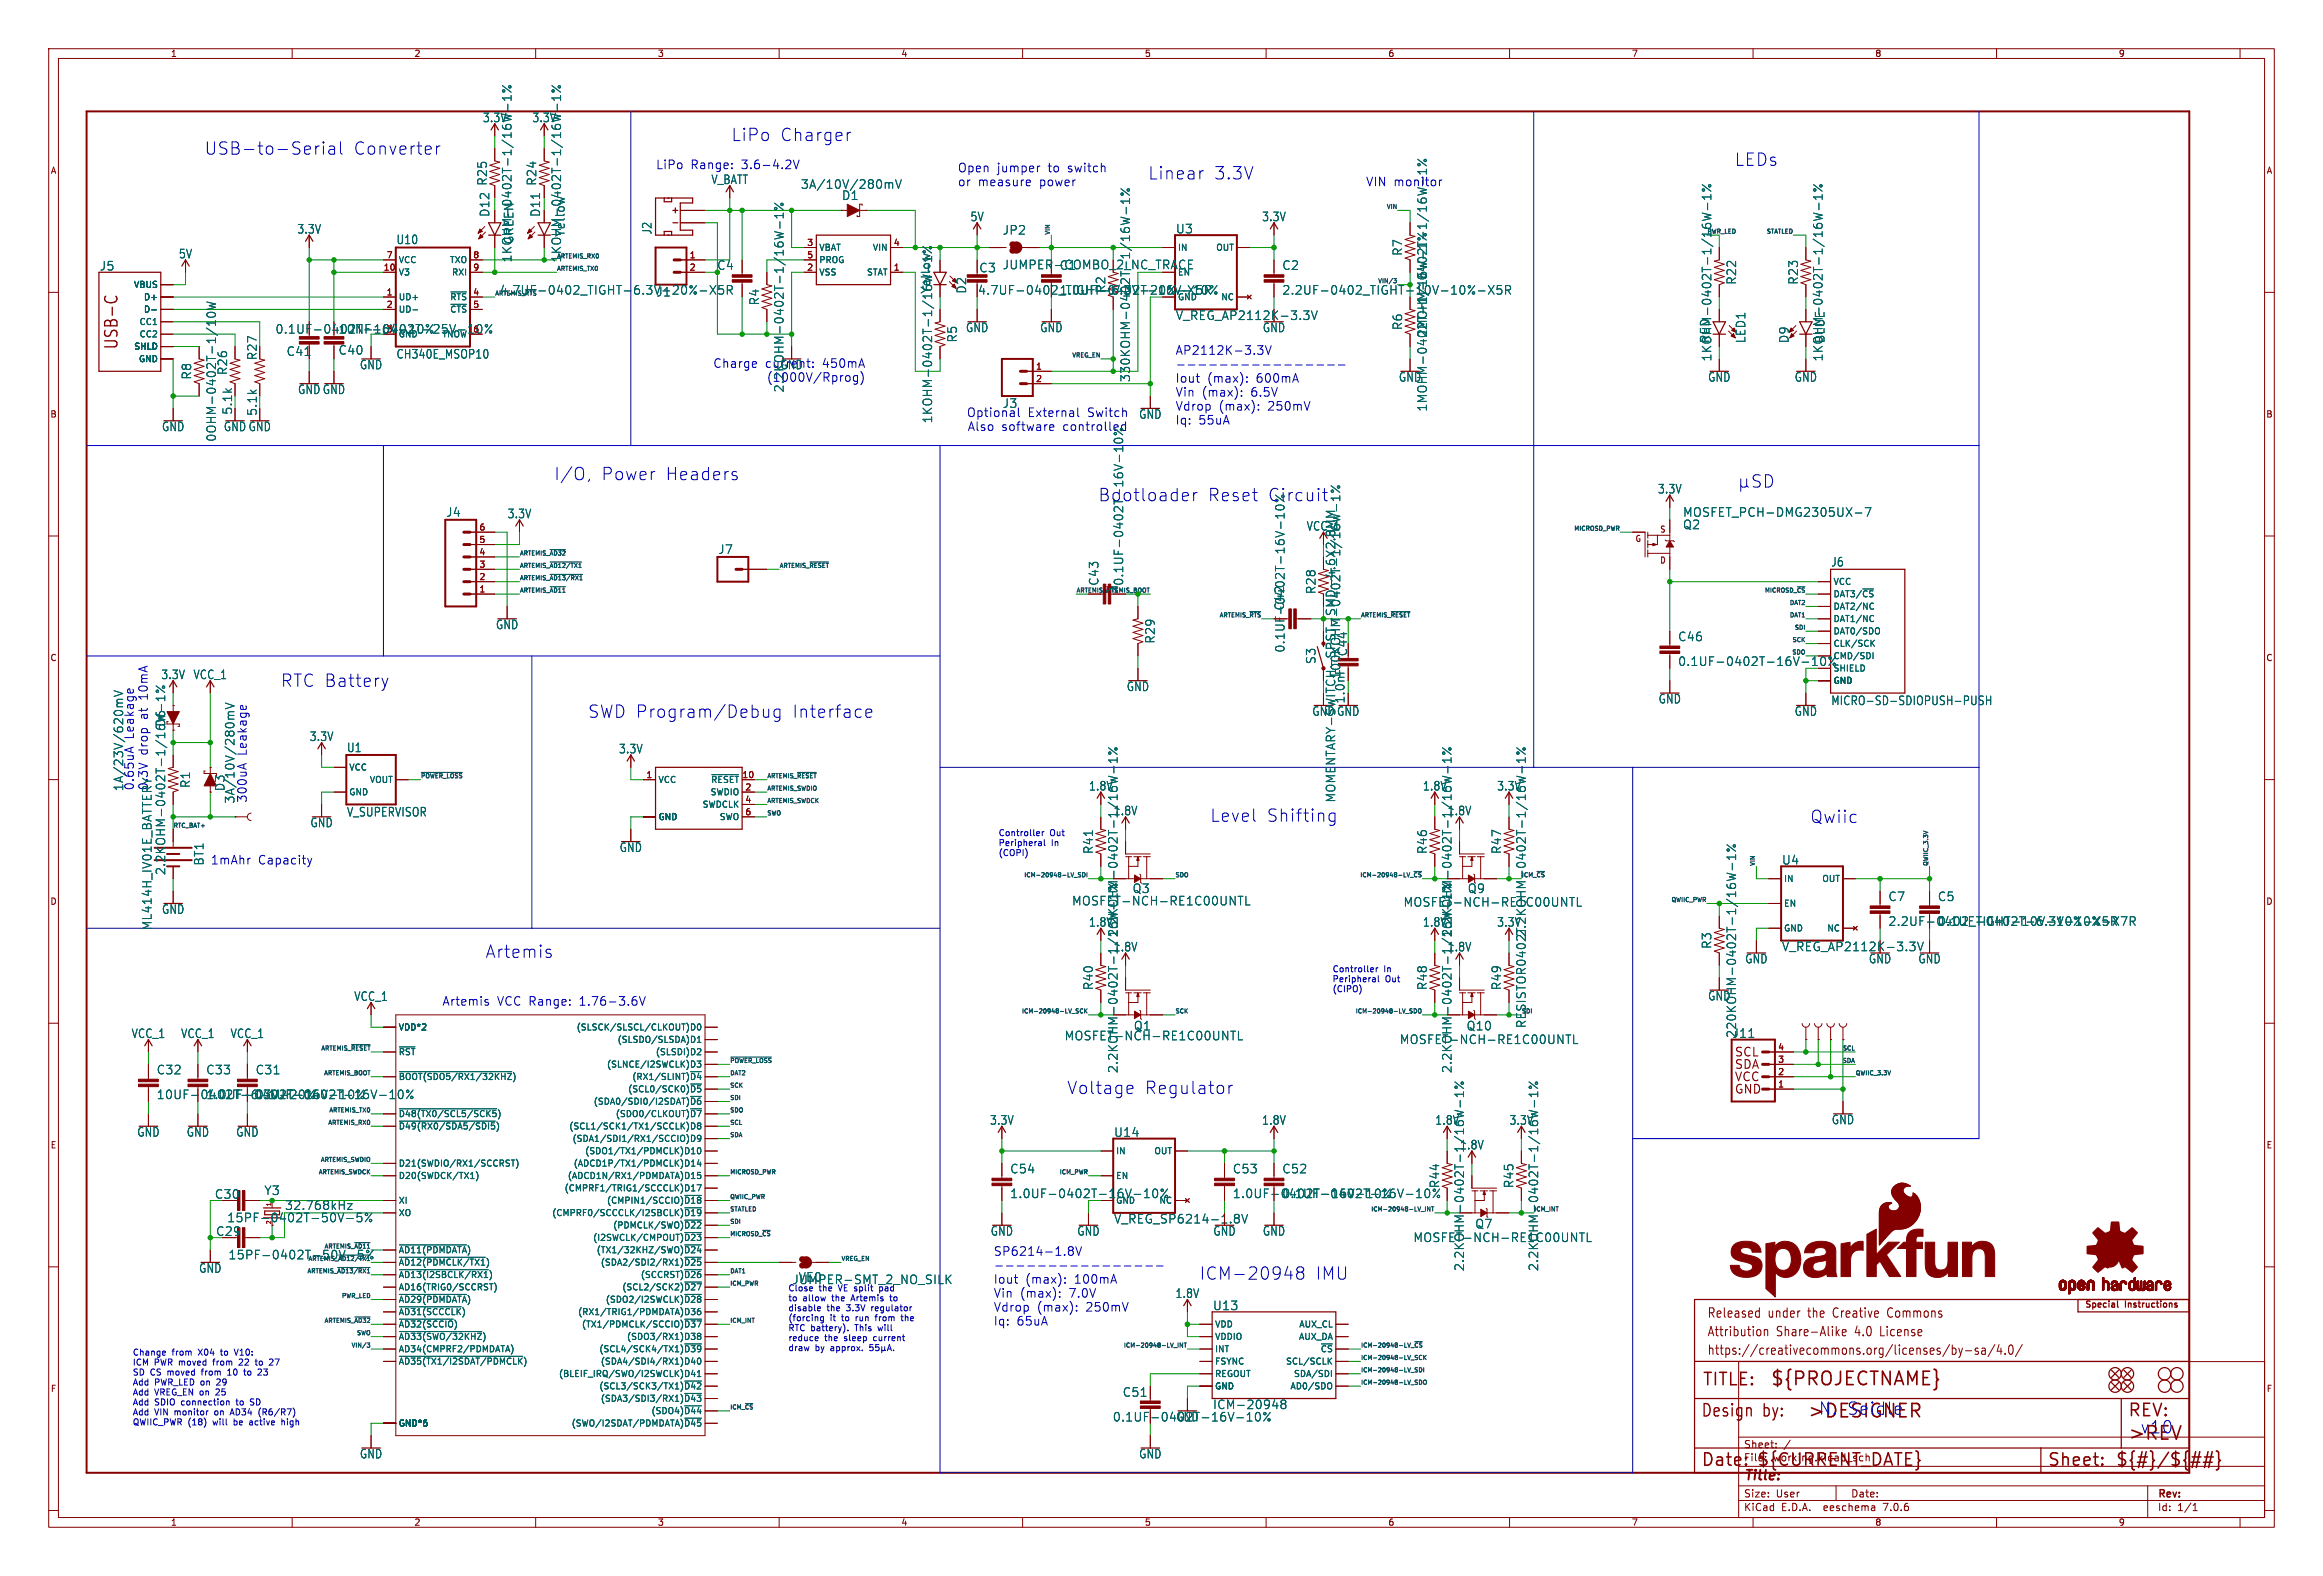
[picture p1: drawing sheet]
<svg xmlns="http://www.w3.org/2000/svg" width="477mm" height="323mm" viewBox="0 0 477 323" stroke-linecap="round" stroke-linejoin="round" font-family="sans-serif">
<defs><g id="words">
<g font-size="3.8" fill="#840000">
<text x="363.5" y="284.8">${PROJECTNAME}</text>
<text x="436.9" y="296">&gt;REV</text>
</g>
<text font-size="3.8" fill="#0000c2" x="371.1" y="291.4">&gt;DESIGNER</text>
<g font-size="3.5" fill="#0000c2">
<text x="150.2" y="29.2">LiPo</text>
<text x="160.2" y="29.2">Charger</text>
<text x="42" y="32">USB-to-Serial</text>
<text x="72.6" y="32">Converter</text>
<text x="356.2" y="34.3">LEDs</text>
<text x="235.8" y="37.1">Linear</text>
<text x="249.3" y="37.1">3.3V</text>
<text x="113.8" y="98.8">I/O,</text>
<text x="123.4" y="98.8">Power</text>
<text x="136.6" y="98.8">Headers</text>
<text x="248" y="103.1">Reset</text>
<text x="57.7" y="141.2">RTC Battery</text>
<text x="120.7" y="147.6">SWD Program/Debug</text>
<text x="162.6" y="147.6">Interface</text>
<text x="248.5" y="168.9">Level</text>
<text x="260.1" y="168.9">Shifting</text>
<text x="371.7" y="169.1">Qwiic</text>
<text x="99.7" y="196.8">Artemis</text>
<text x="219.1" y="224.8">Voltage</text>
<text x="235" y="224.8">Regulator</text>
<text x="246.3" y="262.9">ICM-20948</text>
<text x="270.1" y="262.9">IMU</text>
<text x="373.4" y="290.6">N.</text>
<text x="379.1" y="290.6">Seidle</text>
<text x="439.4" y="294.4">v10</text>
</g>
<g font-size="3.5" fill="#840000">
<text x="24.5" y="71.9" transform="rotate(-90 24.5 71.9)">USB-C</text>
<text x="349.5" y="284.8">TITLE:</text>
<text x="349.2" y="291.1">Design</text>
<text x="362" y="291.1">by:</text>
<text x="436.9" y="291.1">REV:</text>
<text x="349.2" y="301.3">Date:</text>
<text x="360.7" y="301.3">${CURRENT_DATE}</text>
<text x="420.4" y="301.3">Sheet:</text>
<text x="434.3" y="301.3">${#}/${##}</text>
</g>
<g font-size="3.5" fill="#006464">
<text x="225.6" y="103.1">Bootloader</text>
<text x="260.3" y="103.1">Circuit</text>
</g>
<text font-size="2.8" fill="#840000" x="358" y="304.3">Title:</text>
<g font-size="2.7" fill="#840000">
<text x="350.5" y="274.5">Attribution</text>
<text x="350.5" y="270.7">Released</text>
<text x="363.1" y="270.7">under</text>
<text x="364.8" y="274.5">Share-Alike</text>
<text x="371.5" y="270.7">the</text>
<text x="376.9" y="270.7">Creative</text>
<text x="381.1" y="274.5">4.0</text>
<text x="386.5" y="274.5">License</text>
<text x="388.3" y="270.7">Commons</text>
<text x="350.5" y="278.3">https://creativecommons.org/licenses/by-sa/4.0/</text>
</g>
<g font-size="2.5" fill="#006464">
<text x="99.1" y="25.3">3.3V</text>
<text x="109.2" y="25.3">3.3V</text>
<text x="100.2" y="38.2" transform="rotate(-90 100.2 38.2)">R25</text>
<text x="110.3" y="38.2" transform="rotate(-90 110.3 38.2)">R24</text>
<text x="146" y="38">V_BATT</text>
<text x="164.4" y="39">3A/10V/280mV</text>
<text x="172.8" y="41.3">D1</text>
<text x="280.4" y="38.4">VIN monitor</text>
<text x="100.7" y="44.6" transform="rotate(-90 100.7 44.6)">D12</text>
<text x="111.1" y="44.6" transform="rotate(-90 111.1 44.6)">D11</text>
<text x="199.2" y="45.6">5V</text>
<text x="259.1" y="45.6">3.3V</text>
<text x="36.7" y="53.2">5V</text>
<text x="61" y="48.2">3.3V</text>
<text x="81.3" y="50.3">U10</text>
<text x="105.3" y="53.9" transform="rotate(-90 105.3 53.9)">1KOHM-0402T-1/16W-1%</text>
<text x="105.6" y="50.2" transform="rotate(-90 105.6 50.2)">GREEN</text>
<text x="115.4" y="53.9" transform="rotate(-90 115.4 53.9)">1KOHM-0402T-1/16W-1%</text>
<text x="116.2" y="48.7" transform="rotate(-90 116.2 48.7)">Yellow</text>
<text x="134" y="48.2" transform="rotate(-90 134 48.2)">J2</text>
<text x="205.8" y="48.4">JP2</text>
<text x="241.4" y="48.1">U3</text>
<text x="288.1" y="52.6" transform="rotate(-90 288.1 52.6)">R7</text>
<text x="20.4" y="55.7">J5</text>
<text x="201" y="56.1">C3</text>
<text x="205.8" y="55.5">JUMPER-COMBO_2_NC_TRACE</text>
<text x="217.5" y="55.6">C1</text>
<text x="263.2" y="55.6">C2</text>
<text x="356.7" y="58.5" transform="rotate(-90 356.7 58.5)">R22</text>
<text x="369.4" y="58.5" transform="rotate(-90 369.4 58.5)">R23</text>
<text x="102.6" y="60.7">4.7UF-0402_TIGHT-6.3V-20%-X5R</text>
<text x="134.7" y="61.1">J1</text>
<text x="156.1" y="62.7" transform="rotate(-90 156.1 62.7)">R4</text>
<text x="191.2" y="60.3" transform="rotate(-90 191.2 60.3)">Yellow</text>
<text x="198.6" y="60.3" transform="rotate(-90 198.6 60.3)">D2</text>
<text x="217.5" y="60.7">1.0UF-0402T-16V-10%</text>
<text x="227.2" y="60.2" transform="rotate(-90 227.2 60.2)">R2</text>
<text x="241.4" y="65.9">V_REG_AP2112K-3.3V</text>
<text x="263.2" y="60.7">2.2UF-0402_TIGHT-10V-10%-X5R</text>
<text x="69.4" y="68.7">10NF-0402T-25V-10%</text>
<text x="196.7" y="70.4" transform="rotate(-90 196.7 70.4)">R5</text>
<text x="198.3" y="68.4">GND</text>
<text x="213.5" y="68.4">GND</text>
<text x="259.2" y="68.4">GND</text>
<text x="288.1" y="67.8" transform="rotate(-90 288.1 67.8)">R6</text>
<text x="293.2" y="69.3" transform="rotate(-90 293.2 69.3)">2MOHM-0402T-1/16W-1%</text>
<text x="351.3" y="70.5" transform="rotate(-90 351.3 70.5)">RED</text>
<text x="358.6" y="70.5" transform="rotate(-90 358.6 70.5)">LED1</text>
<text x="367.5" y="70.5" transform="rotate(-90 367.5 70.5)">D9</text>
<text x="374.9" y="70.5" transform="rotate(-90 374.9 70.5)">BLUE</text>
<text x="39.5" y="78" transform="rotate(-90 39.5 78)">R8</text>
<text x="46.8" y="77.1" transform="rotate(-90 46.8 77.1)">R26</text>
<text x="69.4" y="73">C40</text>
<text x="73.8" y="76">GND</text>
<text x="81.3" y="73.8">CH340E_MSOP10</text>
<text x="157.1" y="75.6">current:</text>
<text x="160.2" y="76">GND</text>
<text x="351.6" y="74.3" transform="rotate(-90 351.6 74.3)">1KOHM-0402T-1/16W-1%</text>
<text x="374.5" y="74.3" transform="rotate(-90 374.5 74.3)">1KOHM-0402T-1/16W-1%</text>
<text x="61.1" y="81.1">GNDGND</text>
<text x="157.5" y="78.5">(1000V/Rprog)</text>
<text x="161.1" y="80.6" transform="rotate(-90 161.1 80.6)">2.2KOHM-0402T-1/16W-1%</text>
<text x="205.8" y="83.9">J3</text>
<text x="232.3" y="78.5" transform="rotate(-90 232.3 78.5)">330KOHM-0402T-1/16W-1%</text>
<text x="287.2" y="78.5">GND</text>
<text x="350.7" y="78.5">GND</text>
<text x="368.5" y="78.5">GND</text>
<text x="33.2" y="88.7">GND</text>
<text x="45.9" y="88.7">GNDGND</text>
<text x="47.9" y="85.2" transform="rotate(-90 47.9 85.2)">5.1k</text>
<text x="52.9" y="85.4" transform="rotate(-90 52.9 85.4)">5.1k</text>
<text x="191.6" y="87" transform="rotate(-90 191.6 87)">1KOHM-0402T-1/16W-1%</text>
<text x="218.3" y="88.7">controlled</text>
<text x="233.8" y="86.2">GND</text>
<text x="293.2" y="84.5" transform="rotate(-90 293.2 84.5)">1MOHM-0402T-1/16W-1%</text>
<text x="44.6" y="90.7" transform="rotate(-90 44.6 90.7)">0OHM-0402T-1/10W</text>
<text x="340.4" y="101.5">3.3V</text>
<text x="91.5" y="106.3">J4</text>
<text x="104.2" y="106.6">3.3V</text>
<text x="345.5" y="106.3">MOSFET_PCH-DMG2305UX-7</text>
<text x="147.4" y="113.9">J7</text>
<text x="268.2" y="109.1">VCC_1</text>
<text x="345.5" y="108.8">Q2</text>
<text x="376" y="116.5">J6</text>
<text x="225.8" y="120.3" transform="rotate(-90 225.8 120.3)">C43</text>
<text x="230.9" y="120.3" transform="rotate(-90 230.9 120.3)">0.1UF-0402T-16V-10%</text>
<text x="263.9" y="125.4" transform="rotate(-90 263.9 125.4)">C42</text>
<text x="270.4" y="122" transform="rotate(-90 270.4 122)">R28</text>
<text x="101.8" y="129.3">GND</text>
<text x="344.5" y="131.8">C46</text>
<text x="237.3" y="132.2" transform="rotate(-90 237.3 132.2)">R29</text>
<text x="270.4" y="136.4" transform="rotate(-90 270.4 136.4)">S3</text>
<text x="276.8" y="134.8" transform="rotate(-90 276.8 134.8)">C44</text>
<text x="344.5" y="136.9">0.1UF-0402T-16V-10%</text>
<text x="33" y="139.6">3.3V</text>
<text x="39.6" y="139.6">VCC_1</text>
<text x="231.3" y="142">GND</text>
<text x="275.4" y="139.5" transform="rotate(-90 275.4 139.5)">100KOHM-0402T-1/16W-1%</text>
<text x="269.4" y="147.1">GNDGND</text>
<text x="276.3" y="144.5" transform="rotate(-90 276.3 144.5)">1.0nF</text>
<text x="340.5" y="144.6">GND</text>
<text x="368.5" y="147.1">GND</text>
<text x="376" y="144.9">MICRO-SD-SDIOPUSH-PUSH</text>
<text x="27.6" y="151.8" transform="rotate(-90 27.6 151.8)">Leakage</text>
<text x="63.5" y="152.3">3.3V</text>
<text x="71.2" y="154.6">U1</text>
<text x="127" y="154.8">3.3V</text>
<text x="39.2" y="161.8" transform="rotate(-90 39.2 161.8)">R1</text>
<text x="25.5" y="162.5" transform="rotate(-90 25.5 162.5)">1A/23V/620mV</text>
<text x="27.6" y="162.3" transform="rotate(-90 27.6 162.3)">0.65uA</text>
<text x="30.5" y="162.3" transform="rotate(-90 30.5 162.3)">0.3V</text>
<text x="46.3" y="162.5" transform="rotate(-90 46.3 162.5)">D3</text>
<text x="48.4" y="165" transform="rotate(-90 48.4 165)">3A/10V/280mV</text>
<text x="71.2" y="167.8">V_SUPERVISOR</text>
<text x="223.5" y="162.5">1.8V</text>
<text x="228.6" y="167.5">1.8V</text>
<text x="292.1" y="162.5">1.8V</text>
<text x="297.2" y="167.5">1.8V</text>
<text x="307.4" y="162.5">3.3V</text>
<text x="63.7" y="170">GND</text>
<text x="34.1" y="179.7" transform="rotate(-90 34.1 179.7)">2.2KOHM-0402T-1/16W-1%D6</text>
<text x="42" y="177.7" transform="rotate(-90 42 177.7)">BT1</text>
<text x="127.2" y="175.1">GND</text>
<text x="224.6" y="175.4" transform="rotate(-90 224.6 175.4)">R41</text>
<text x="293.2" y="175.4" transform="rotate(-90 293.2 175.4)">R46</text>
<text x="308.5" y="175.4" transform="rotate(-90 308.5 175.4)">R47</text>
<text x="365.9" y="177.6">U4</text>
<text x="232.5" y="183.5">Q3</text>
<text x="301.3" y="183.5">Q9</text>
<text x="387.7" y="185.1">C7</text>
<text x="397.9" y="185.1">C5</text>
<text x="31.3" y="191" transform="rotate(-90 31.3 191)">ML414H_IV01E_BATTERY</text>
<text x="33.2" y="187.8">GND</text>
<text x="220.1" y="186">MOSFET-NCH-RE1C00UNTL</text>
<text x="223.5" y="190.4">1.8V</text>
<text x="288.1" y="186.3">MOSFET-NCH-RE1C00UNTL</text>
<text x="292.1" y="190.4">1.8V</text>
<text x="307.4" y="190.4">3.3V</text>
<text x="387.7" y="190.2">2.2UF-0402_TIGHT-10V-10%-X5R</text>
<text x="397.9" y="190.2">0.1UF-0402T-6.3V-10%-X7R</text>
<text x="228.6" y="195.5">1.8V</text>
<text x="229.7" y="192.4" transform="rotate(-90 229.7 192.4)">2.2KOHM-0402T-1/16W-1%</text>
<text x="297.2" y="195.5">1.8V</text>
<text x="298.3" y="192.4" transform="rotate(-90 298.3 192.4)">2.2KOHM-0402T-1/16W-1%</text>
<text x="351.6" y="194.8" transform="rotate(-90 351.6 194.8)">R3</text>
<text x="358.3" y="197.9">GND</text>
<text x="365.9" y="195.4">V_REG_AP2112K-3.3V</text>
<text x="383.7" y="197.9">GND</text>
<text x="393.9" y="197.9">GND</text>
<text x="224.6" y="203.3" transform="rotate(-90 224.6 203.3)">R40</text>
<text x="293.2" y="203.3" transform="rotate(-90 293.2 203.3)">R48</text>
<text x="308.5" y="203.3" transform="rotate(-90 308.5 203.3)">R49</text>
<text x="72.7" y="205.6">VCC_1</text>
<text x="350.7" y="205.5">GND</text>
<text x="26.9" y="213.3">VCC_1</text>
<text x="37.1" y="213.3">VCC_1</text>
<text x="47.3" y="213.3">VCC_1</text>
<text x="218.5" y="213.7">MOSFET-NCH-RE1C00UNTL</text>
<text x="232.8" y="211.7">Q1</text>
<text x="287.4" y="214.5">MOSFET-NCH-RE1C00UNTL</text>
<text x="301.1" y="211.7">Q10</text>
<text x="313.5" y="211.1" transform="rotate(-90 313.5 211.1)">RESISTOR0402T2.2KOHM-0402T-1/16W-1%</text>
<text x="355.7" y="213.2">J11</text>
<text x="356.7" y="213.1" transform="rotate(-90 356.7 213.1)">220KOHM-0402T-1/16W-1%</text>
<text x="32.1" y="220.7">C32</text>
<text x="42.3" y="220.7">C33</text>
<text x="52.4" y="220.7">C31</text>
<text x="229.7" y="220.3" transform="rotate(-90 229.7 220.3)">2.2KOHM-0402T-1/16W-1%</text>
<text x="298.3" y="220.3" transform="rotate(-90 298.3 220.3)">2.2KOHM-0402T-1/16W-1%</text>
<text x="42.3" y="225.8">1.0UF-0402T-16V-10%</text>
<text x="52.4" y="225.8">0.1UF-0402T-16V-10%</text>
<text x="28.1" y="233.5">GND</text>
<text x="38.3" y="233.5">GND</text>
<text x="48.4" y="233.5">GND</text>
<text x="203.2" y="231">3.3V</text>
<text x="228.7" y="233.5">U14</text>
<text x="259.1" y="231">1.8V</text>
<text x="294.7" y="231">1.8V</text>
<text x="309.9" y="231">3.3V</text>
<text x="376.1" y="230.9">GND</text>
<text x="299.7" y="236.1">1.8V</text>
<text x="54.2" y="245.5">Y3</text>
<text x="207.4" y="241">C54</text>
<text x="253.1" y="241">C53</text>
<text x="263.2" y="241">C52</text>
<text x="295.8" y="243.9" transform="rotate(-90 295.8 243.9)">R44</text>
<text x="311" y="243.9" transform="rotate(-90 311 243.9)">R45</text>
<text x="46.6" y="251.1">15PF-0402T-50V-5%</text>
<text x="58.5" y="248.5">32.768kHz</text>
<text x="263.2" y="246.1">0.1UF-0402T-16V-10%</text>
<text x="203.4" y="253.8">GND</text>
<text x="221.1" y="253.8">GND</text>
<text x="249.1" y="253.8">GND</text>
<text x="259.2" y="253.8">GND</text>
<text x="290.2" y="255.1">MOSFET-NCH-RE1C00UNTL</text>
<text x="302.9" y="252.3">Q7</text>
<text x="40.8" y="261.4">GND</text>
<text x="46.8" y="258.7">15PF-0402T-50V-5%</text>
<text x="162.7" y="263.8">JUMPER-SMT_2_NO_SILK</text>
<text x="163.9" y="263.2">VE0</text>
<text x="300.8" y="261" transform="rotate(-90 300.8 261)">2.2KOHM-0402T-1/16W-1%</text>
<text x="316.1" y="261" transform="rotate(-90 316.1 261)">2.2KOHM-0402T-1/16W-1%</text>
<text x="241.3" y="266.6">1.8V</text>
<text x="249" y="269.1">U13</text>
<text x="230.5" y="286.9">C51</text>
<text x="241.5" y="291.9">GND</text>
<text x="249" y="289.4">ICM-20948</text>
<text x="73.8" y="299.5">GND</text>
<text x="233.8" y="299.5">GND</text>
</g>
<g font-size="2.5" fill="#0000c2">
<text x="134.6" y="35">LiPo</text>
<text x="141.7" y="35">Range:</text>
<text x="152.2" y="35">3.6-4.2V</text>
<text x="196.6" y="35.5">Open</text>
<text x="204.7" y="35.5">jumper</text>
<text x="215.2" y="35.5">to</text>
<text x="219.3" y="35.5">switch</text>
<text x="196.6" y="38.4">or</text>
<text x="200.8" y="38.4">measure</text>
<text x="213.4" y="38.4">power</text>
<text x="146.5" y="75.6">Charge</text>
<text x="168.9" y="75.6">450mA</text>
<text x="241.3" y="73.1">AP2112K-3.3V</text>
<text x="241.3" y="78.8">Iout</text>
<text x="241.3" y="81.7">Vin</text>
<text x="246.7" y="81.7">(max):</text>
<text x="247.8" y="78.8">(max):</text>
<text x="256.8" y="81.7">6.5V</text>
<text x="257.9" y="78.8">600mA</text>
<text x="198.5" y="85.8">Optional</text>
<text x="198.7" y="88.7">Also</text>
<text x="205.6" y="88.7">software</text>
<text x="211" y="85.8">External</text>
<text x="223.3" y="85.8">Switch</text>
<text x="241.3" y="84.6">Vdrop</text>
<text x="241.3" y="87.4">Iq:</text>
<text x="246.1" y="87.4">55uA</text>
<text x="250.2" y="84.6">(max):</text>
<text x="260.3" y="84.6">250mV</text>
<text x="30.5" y="143.6" transform="rotate(-90 30.5 143.6)">10mA</text>
<text x="30.5" y="147.7" transform="rotate(-90 30.5 147.7)">at</text>
<text x="30.5" y="155.1" transform="rotate(-90 30.5 155.1)">drop</text>
<text x="50.8" y="155.2" transform="rotate(-90 50.8 155.2)">Leakage</text>
<text x="50.8" y="164.9" transform="rotate(-90 50.8 164.9)">300uA</text>
<text x="43.2" y="177.6">1mAhr</text>
<text x="52.9" y="177.6">Capacity</text>
<text x="90.8" y="206.6">Artemis</text>
<text x="102.1" y="206.6">VCC Range:</text>
<text x="119" y="206.6">1.76-3.6V</text>
<text x="204" y="258">SP6214-1.8V</text>
<text x="204" y="263.7">Iout</text>
<text x="210.5" y="263.7">(max):</text>
<text x="220.6" y="263.7">100mA</text>
<text x="204" y="266.6">Vin</text>
<text x="204" y="269.5">Vdrop</text>
<text x="209.4" y="266.6">(max):</text>
<text x="212.9" y="269.5">(max):</text>
<text x="219.5" y="266.6">7.0V</text>
<text x="223" y="269.5">250mV</text>
<text x="204" y="272.3">Iq:</text>
<text x="208.7" y="272.3">65uA</text>
</g>
<text font-size="2.5" fill="#009600" x="147.2" y="55.6">C4</text>
<g font-size="2.5" fill="#840000">
<text x="200.8" y="60.7">4.7UF-0402_TIGHT-6.3V-20%-X5R</text>
<text x="56.5" y="68.7">0.1UF-0402T-16V-10%</text>
<text x="52.9" y="74" transform="rotate(-90 52.9 74)">R27</text>
<text x="58.8" y="73.3">C41</text>
<text x="264" y="134" transform="rotate(-90 264 134)">0.1UF-0402T-16V-10%</text>
<text x="274.4" y="164.8" transform="rotate(-90 274.4 164.8)">MOMENTARY-SWITCH-SPST-SMD-4.6X2.8MM</text>
<text x="356.1" y="217.1">SCL</text>
<text x="356.1" y="219.7">SDA</text>
<text x="32.1" y="225.8">10UF-0402T-6.3V-20%</text>
<text x="356.1" y="224.7">GND</text>
<text x="356.1" y="222.2">VCC</text>
<text x="44" y="246.2">C30</text>
<text x="207.4" y="246.1">1.0UF-0402T-16V-10%</text>
<text x="228.7" y="251.3">V_REG_SP6214-1.8V</text>
<text x="253.1" y="246.1">1.0UF-0402T-16V-10%</text>
<text x="44.3" y="253.8">C29</text>
<text x="228.5" y="291.9">0.1UF-0402T-16V-10%</text>
</g>
<g font-size="2.1" fill="#840000">
<text x="358" y="297.4">Sheet:</text>
<text x="366.3" y="297.4">/</text>
<text x="358" y="300.1">File:</text>
<text x="364.1" y="300.1">working.kicad_sch</text>
<text x="358" y="310.3">KiCad</text>
<text x="358" y="307.5">Size:</text>
<text x="364.7" y="307.5">User</text>
<text x="365.8" y="310.3">E.D.A.</text>
<text x="374.7" y="310.3">eeschema</text>
<text x="380" y="307.5">Date:</text>
<text x="387" y="310.3">7.0.6</text>
<text x="443" y="307.7">Rev:</text>
<text x="443" y="310.3">Id:</text>
<text x="447.1" y="310.3">1/1</text>
</g>
<g font-size="1.8" fill="#840000">
<text x="35" y="11.9">1</text>
<text x="85" y="11.9">2</text>
<text x="135" y="11.9">3</text>
<text x="185" y="11.9">4</text>
<text x="235" y="11.9">5</text>
<text x="285" y="11.9">6</text>
<text x="335" y="11.9">7</text>
<text x="385" y="11.9">8</text>
<text x="435" y="11.9">9</text>
<text x="10.3" y="35.9">A</text>
<text x="465.4" y="35.9">A</text>
<text x="10.3" y="85.9">B</text>
<text x="465.3" y="85.9">B</text>
<text x="335.8" y="111.4">G</text>
<text x="340.8" y="109.5">S</text>
<text x="340.8" y="115.9">D</text>
<text x="10.3" y="135.9">C</text>
<text x="465.3" y="135.9">C</text>
<text x="10.3" y="185.9">D</text>
<text x="465.3" y="185.9">D</text>
<text x="10.3" y="235.9">E</text>
<text x="465.4" y="235.9">E</text>
<text x="428" y="268.7">Special</text>
<text x="436.4" y="268.7">Instructions</text>
<text x="10.3" y="285.9">F</text>
<text x="465.4" y="285.9">F</text>
<text x="35" y="313.3">1</text>
<text x="85" y="313.3">2</text>
<text x="135" y="313.3">3</text>
<text x="185" y="313.3">4</text>
<text x="235" y="313.3">5</text>
<text x="285" y="313.3">6</text>
<text x="335" y="313.3">7</text>
<text x="385" y="313.3">8</text>
<text x="435" y="313.3">9</text>
</g>
<g font-size="1.8" fill="#a90000">
<text x="79.3" y="53.1">7</text>
<text x="97.1" y="53.1">8</text>
<text x="141.5" y="53.1">1</text>
<text x="165.7" y="50.5">3</text>
<text x="165.7" y="53.1">5</text>
<text x="183.4" y="50.5">4</text>
<text x="78.7" y="55.6">10</text>
<text x="97.1" y="55.6">9</text>
<text x="141.5" y="55.6">2</text>
<text x="165.7" y="55.6">2</text>
<text x="183.4" y="55.6">1</text>
<text x="79.3" y="60.7">1</text>
<text x="79.3" y="63.2">2</text>
<text x="97.1" y="60.7">4</text>
<text x="97.1" y="63.2">5</text>
<text x="97.1" y="68.3">6</text>
<text x="212.7" y="75.9">1</text>
<text x="212.7" y="78.5">2</text>
<text x="98.4" y="111.5">5</text>
<text x="98.4" y="109">6</text>
<text x="98.4" y="119.1">2</text>
<text x="98.4" y="116.6">3</text>
<text x="98.4" y="114">4</text>
<text x="98.4" y="121.7">1</text>
<text x="132.6" y="159.8">1</text>
<text x="152.4" y="159.8">10</text>
<text x="153" y="162.3">2</text>
<text x="153" y="164.8">4</text>
<text x="153" y="167.4">6</text>
<text x="365.1" y="215.6">4</text>
<text x="365.1" y="220.7">2</text>
<text x="365.1" y="218.2">3</text>
<text x="365.1" y="223.3">1</text>
</g>
<g font-size="1.8" fill="#006464">
<text x="168.1" y="51.7">VBAT</text>
<text x="179.1" y="51.7">VIN</text>
<text x="241.8" y="51.7">IN</text>
<text x="249.7" y="51.7">OUT</text>
<text x="27.4" y="59.3">VBUS</text>
<text x="81.8" y="56.7">V3</text>
<text x="81.8" y="54.2">VCC</text>
<text x="92.3" y="54.2">TXO</text>
<text x="92.7" y="56.7">RXI</text>
<text x="168.1" y="56.7">VSS</text>
<text x="168.1" y="54.2">PROG</text>
<text x="177.9" y="56.7">STAT</text>
<text x="241.8" y="56.7">EN</text>
<text x="29.5" y="61.8">D+</text>
<text x="29.5" y="64.4">D-</text>
<text x="81.8" y="61.8">UD+</text>
<text x="81.8" y="64.4">UD-</text>
<text x="92.4" y="61.8">~{RTS}</text>
<text x="92.4" y="64.4">~{CTS}</text>
<text x="241.8" y="61.8">GND</text>
<text x="250.7" y="61.8">NC</text>
<text x="27.5" y="72">SHLD</text>
<text x="28.6" y="66.9">CC1</text>
<text x="28.6" y="69.4">CC2</text>
<text x="79.3" y="68.3">3</text>
<text x="81.8" y="69.4">GND</text>
<text x="90.7" y="69.4">TNOW</text>
<text x="28.4" y="74.5">GND</text>
<text x="376.4" y="122.8">DAT3/~{CS}</text>
<text x="376.4" y="125.3">DAT2/NC</text>
<text x="376.4" y="120.2">VCC</text>
<text x="376.4" y="127.9">DAT1/NC</text>
<text x="376.4" y="130.4">DAT0/SDO</text>
<text x="376.4" y="135.5">CMD/SDI</text>
<text x="376.4" y="132.9">CLK/SCK</text>
<text x="376.4" y="138">SHIELD</text>
<text x="376.4" y="140.6">GND</text>
<text x="71.6" y="158.3">VCC</text>
<text x="75.9" y="160.9">VOUT</text>
<text x="135.1" y="160.9">VCC</text>
<text x="145.9" y="160.9">~{RESET}</text>
<text x="71.6" y="163.4">GND</text>
<text x="144.2" y="166">SWDCLK</text>
<text x="145.8" y="163.4">SWDIO</text>
<text x="135.1" y="168.5">GND</text>
<text x="147.7" y="168.5">SWO</text>
<text x="366.3" y="181.2">IN</text>
<text x="374.1" y="181.2">OUT</text>
<text x="366.3" y="191.4">GND</text>
<text x="366.3" y="186.3">EN</text>
<text x="375.1" y="191.4">NC</text>
<text x="81.8" y="211.7">VDD*2</text>
<text x="118.3" y="211.7">(SLSCK/SLSCL/CLKOUT)D0</text>
<text x="126.7" y="214.2">(SLSDO/SLSDA)D1</text>
<text x="81.8" y="221.8">~{BOOT(SDO5/RX1/32KHZ})</text>
<text x="81.8" y="216.8">~{RST}</text>
<text x="124.5" y="219.3">(SLNCE/I2SWCLK)D3</text>
<text x="129.7" y="221.8">(RX1/SLINT)~{D4}</text>
<text x="134.6" y="216.8">(SLSDI)D2</text>
<text x="121.8" y="226.9">(SDA0/SDI0/I2SDAT)~{D6}</text>
<text x="128.9" y="224.4">(SCL0/SCK0)~{D5}</text>
<text x="81.8" y="232">~{D49(RX0/SDA5/SDI5})</text>
<text x="81.8" y="229.5">~{D48(TX0/SCL5/SCK5})</text>
<text x="116.8" y="232">(SCL1/SCK1/TX1/SCCLK)D8</text>
<text x="126.3" y="229.5">(SDO0/CLKOUT)~{D7}</text>
<text x="81.8" y="239.6">D21(SWDIO/RX1/SCCRST)</text>
<text x="117.5" y="234.5">(SDA1/SDI1/RX1/SCCIO)D9</text>
<text x="117.7" y="239.6">(ADCD1P/TX1/PDMCLK)D14</text>
<text x="120.1" y="237.1">(SDO1/TX1/PDMCLK)D10</text>
<text x="229.1" y="237.1">IN</text>
<text x="237" y="237.1">OUT</text>
<text x="81.8" y="242.2">D20(SWDCK/TX1)</text>
<text x="115.8" y="244.7">(CMPRF1/TRIG1/SCCCLK)D17</text>
<text x="116.5" y="242.2">(ADCD1N/RX1/PDMDATA)D15</text>
<text x="229.1" y="242.2">EN</text>
<text x="81.8" y="247.2">XI</text>
<text x="81.8" y="249.8">XO</text>
<text x="113.3" y="249.8">(CMPRF0/SCCCLK/I2SBCLK)~{D19}</text>
<text x="124.5" y="247.2">(CMPIN1/SCCIO)~{D18}</text>
<text x="229.1" y="247.2">GND</text>
<text x="238" y="247.2">NC</text>
<text x="81.8" y="257.4">~{AD11(PDMDATA})</text>
<text x="121.7" y="254.9">(I2SWCLK/CMPOUT)~{D23}</text>
<text x="122.4" y="257.4">(TX1/32KHZ/SWO)~{D24}</text>
<text x="125.8" y="252.3">(PDMCLK/SWO)~{D22}</text>
<text x="81.8" y="259.9">~{AD12(PDMCLK/TX1})</text>
<text x="81.8" y="262.5">~{AD13(I2SBCLK/RX1})</text>
<text x="123.3" y="259.9">(SDA2/SDI2/RX1)~{D25}</text>
<text x="131.5" y="262.5">(SCCRST)~{D26}</text>
<text x="81.8" y="265">AD16(TRIG0/SCCRST)</text>
<text x="81.8" y="267.6">~{AD29(PDMDATA})</text>
<text x="124.3" y="267.6">(SDO2/I2SWCLK)~{D28}</text>
<text x="127.7" y="265">(SCL2/SCK2)~{D27}</text>
<text x="161.8" y="265.1">Close</text>
<text x="168.2" y="265.1">the</text>
<text x="172.3" y="265.1">VE split</text>
<text x="181.1" y="265.1">pad</text>
<text x="81.8" y="270.1">~{AD31(SCCCLK})</text>
<text x="81.8" y="272.6">~{AD32(SCCIO})</text>
<text x="81.8" y="275.2">~{AD33(SWO/32KHZ})</text>
<text x="118.6" y="270.1">(RX1/TRIG1/PDMDATA)D36</text>
<text x="119.4" y="272.6">(TX1/PDMCLK/SCCIO)~{D37}</text>
<text x="128.6" y="275.2">(SDO3/RX1)D38</text>
<text x="249.4" y="272.6">VDD</text>
<text x="249.4" y="275.2">VDDIO</text>
<text x="266.7" y="275.2">AUX_DA</text>
<text x="266.7" y="272.6">AUX_CL</text>
<text x="81.8" y="277.7">AD34(CMPRF2/PDMDATA)</text>
<text x="81.8" y="280.3">~{AD35(TX1/I2SDAT/PDMCLK})</text>
<text x="123" y="277.7">(SCL4/SCK4/TX1)~{D39}</text>
<text x="123.3" y="280.3">(SDA4/SDI4/RX1)D40</text>
<text x="249.4" y="280.3">FSYNC</text>
<text x="249.4" y="277.7">INT</text>
<text x="264" y="280.3">SCL/SCLK</text>
<text x="271.1" y="277.7">~{CS}</text>
<text x="114.7" y="282.8">(BLEIF_IRQ/SWO/I2SWCLK)D41</text>
<text x="123" y="285.3">(SCL3/SCK3/TX1)~{D42}</text>
<text x="123.3" y="287.9">(SDA3/SDI3/RX1)~{D43}</text>
<text x="249.4" y="282.8">REGOUT</text>
<text x="249.4" y="285.3">GND</text>
<text x="264.9" y="285.3">AD0/SDO</text>
<text x="265.6" y="282.8">SDA/SDI</text>
<text x="81.8" y="293">GND*6</text>
<text x="117.3" y="293">(SWO/I2SDAT/PDMDATA)~{D45}</text>
<text x="133.7" y="290.4">(SDO4)~{D44}</text>
</g>
<g font-size="1.8" fill="#0000c2">
<text x="205" y="171.7">Controller</text>
<text x="205" y="173.7">Peripheral</text>
<text x="215.6" y="171.7">Out</text>
<text x="215.9" y="173.7">In</text>
<text x="205" y="175.8">(COPI)</text>
<text x="273.6" y="199.6">Controller</text>
<text x="273.6" y="201.7">Peripheral</text>
<text x="273.6" y="203.7">(CIPO)</text>
<text x="284.2" y="199.6">In</text>
<text x="284.5" y="201.7">Out</text>
<text x="161.8" y="267.1">to</text>
<text x="161.8" y="269.2">disable</text>
<text x="164.8" y="267.1">allow</text>
<text x="169.8" y="269.2">the</text>
<text x="171" y="267.1">the</text>
<text x="173.9" y="269.2">3.3V</text>
<text x="175.1" y="267.1">Artemis</text>
<text x="179.2" y="269.2">regulator</text>
<text x="183.3" y="267.1">to</text>
<text x="161.8" y="271.2">(forcing</text>
<text x="161.8" y="273.3">RTC battery).</text>
<text x="161.8" y="275.3">reduce</text>
<text x="169.3" y="275.3">the</text>
<text x="170.5" y="271.2">it</text>
<text x="173" y="271.2">to</text>
<text x="173.5" y="275.3">sleep</text>
<text x="175.7" y="273.3">This</text>
<text x="176" y="271.2">run</text>
<text x="179.6" y="275.3">current</text>
<text x="180.3" y="271.2">from</text>
<text x="180.6" y="273.3">will</text>
<text x="185.8" y="271.2">the</text>
<text x="27.2" y="278.3">Change</text>
<text x="27.2" y="280.3">ICM</text>
<text x="31.7" y="280.3">PWR moved</text>
<text x="35.3" y="278.3">from</text>
<text x="40.8" y="278.3">X04</text>
<text x="44.1" y="280.3">from</text>
<text x="45.6" y="278.3">to</text>
<text x="48.7" y="278.3">V10:</text>
<text x="49.6" y="280.3">22</text>
<text x="53.2" y="280.3">to</text>
<text x="56.2" y="280.3">27</text>
<text x="161.8" y="277.4">draw</text>
<text x="167.4" y="277.4">by</text>
<text x="170.7" y="277.4">approx.</text>
<text x="27.2" y="282.4">SD CS moved</text>
<text x="27.2" y="284.4">Add</text>
<text x="27.2" y="286.5">Add</text>
<text x="31.7" y="284.4">PWR_LED on</text>
<text x="31.7" y="286.5">VREG_EN on</text>
<text x="41.7" y="282.4">from</text>
<text x="44.6" y="286.5">25</text>
<text x="44.8" y="284.4">29</text>
<text x="47.2" y="282.4">10</text>
<text x="50.8" y="282.4">to</text>
<text x="53.9" y="282.4">23</text>
<text x="27.2" y="288.5">Add</text>
<text x="27.2" y="290.6">Add</text>
<text x="27.2" y="292.6">QWIIC_PWR (18)</text>
<text x="31.7" y="288.5">SDIO</text>
<text x="31.7" y="290.6">VIN</text>
<text x="35.9" y="290.6">monitor</text>
<text x="37.3" y="288.5">connection</text>
<text x="43.9" y="292.6">will</text>
<text x="44.4" y="290.6">on</text>
<text x="47.8" y="290.6">AD34</text>
<text x="48.3" y="292.6">be</text>
<text x="48.8" y="288.5">to</text>
<text x="51.7" y="292.6">active</text>
<text x="51.9" y="288.5">SD</text>
<text x="53.8" y="290.6">(R6/R7)</text>
<text x="58.5" y="292.6">high</text>
</g>
<g font-size="1.2" fill="#0f0f0f">
<text x="284.6" y="42.9">VIN</text>
<text x="215.7" y="48.3" transform="rotate(-90 215.7 48.3)">VIN</text>
<text x="362.6" y="48">STATLED</text>
<text x="114.3" y="55.6">ARTEMIS_TX0</text>
<text x="220" y="73.4">VREG_EN</text>
<text x="323.1" y="109">MICROSD_PWR</text>
<text x="106.7" y="119.1">ARTEMIS_~{AD13/RX1}</text>
<text x="106.7" y="114.1">ARTEMIS_~{AD32}</text>
<text x="106.7" y="116.6">ARTEMIS_~{AD12/TX1}</text>
<text x="160" y="116.6">ARTEMIS_~{RESET}</text>
<text x="106.7" y="121.7">ARTEMIS_~{AD11}</text>
<text x="221" y="121.7">ARTEMIS_~{RTS}</text>
<text x="226.4" y="121.7">ARTEMIS_BOOT</text>
<text x="362.3" y="121.7">MICROSD_~{CS}</text>
<text x="367.4" y="124.2">DAT2</text>
<text x="250.3" y="126.8">ARTEMIS_~{RTS}</text>
<text x="279.4" y="126.8">ARTEMIS_~{RESET}</text>
<text x="367.4" y="126.8">DAT1</text>
<text x="367.9" y="131.8">SCK</text>
<text x="368.4" y="129.3">SDI</text>
<text x="367.9" y="134.4">SDO</text>
<text x="86.4" y="159.8">~{POWER_LOSS}</text>
<text x="157.5" y="159.8">ARTEMIS_~{RESET}</text>
<text x="157.5" y="164.9">ARTEMIS_SWDCK</text>
<text x="157.5" y="167.4">SWO</text>
<text x="157.5" y="162.3">ARTEMIS_SWDIO</text>
<text x="35.6" y="169.9">RTC_BAT+</text>
<text x="360.4" y="177.8" transform="rotate(-90 360.4 177.8)">VIN</text>
<text x="396" y="177.8" transform="rotate(-90 396 177.8)">QWIIC_3.3V</text>
<text x="210.2" y="180.1">ICM-20948-LV_SDI</text>
<text x="241.3" y="180.1">SDO</text>
<text x="279.2" y="180.1">ICM-20948-LV_~{CS}</text>
<text x="343.1" y="185.2">QWIIC_PWR</text>
<text x="209.7" y="208">ICM-20948-LV_SCK</text>
<text x="241.3" y="208">SCK</text>
<text x="278.2" y="208">ICM-20948-LV_SDO</text>
<text x="65.8" y="215.7">ARTEMIS_~{RESET}</text>
<text x="378.3" y="215.7">SCL</text>
<text x="66.4" y="220.7">ARTEMIS_BOOT</text>
<text x="149.9" y="218.2">~{POWER_LOSS}</text>
<text x="149.9" y="220.7">DAT2</text>
<text x="378.2" y="218.2">SDA</text>
<text x="381" y="220.7">QWIIC_3.3V</text>
<text x="149.9" y="225.8">SDI</text>
<text x="149.9" y="223.3">SCK</text>
<text x="67.2" y="230.9">ARTEMIS_RX0</text>
<text x="67.5" y="228.4">ARTEMIS_TX0</text>
<text x="149.9" y="230.9">SCL</text>
<text x="149.9" y="233.4">SDA</text>
<text x="149.9" y="228.4">SDO</text>
<text x="65.7" y="238.5">ARTEMIS_SWDIO</text>
<text x="65.3" y="241.1">ARTEMIS_SWDCK</text>
<text x="149.9" y="241.1">MICROSD_PWR</text>
<text x="217.4" y="241.1">ICM_PWR</text>
<text x="149.9" y="246.1">QWIIC_PWR</text>
<text x="149.9" y="248.7">STATLED</text>
<text x="149.9" y="251.2">SDI</text>
<text x="281.4" y="248.7">ICM-20948-LV_INT</text>
<text x="149.9" y="253.8">MICROSD_~{CS}</text>
<text x="63" y="261.4">ARTEMIS_~{AD13/RX1}</text>
<text x="149.9" y="261.4">DAT1</text>
<text x="149.9" y="263.9">ICM_PWR</text>
<text x="172.7" y="258.8">VREG_EN</text>
<text x="70" y="266.5">PWR_LED</text>
<text x="66.5" y="271.5">ARTEMIS_~{AD32}</text>
<text x="73.1" y="274.1">SWO</text>
<text x="149.9" y="271.5">ICM_INT</text>
<text x="72" y="276.6">VIN/3</text>
<text x="230.6" y="276.6">ICM-20948-LV_INT</text>
<text x="279.4" y="276.6">ICM-20948-LV_~{CS}</text>
<text x="279.4" y="279.2">ICM-20948-LV_SCK</text>
<text x="279.4" y="281.7">ICM-20948-LV_SDI</text>
<text x="279.4" y="284.2">ICM-20948-LV_SDO</text>
<text x="149.9" y="289.3">ICM_~{CS}</text>
</g>
<g font-size="1.2" fill="#006464">
<text x="114.3" y="53.1">ARTEMIS_RX0</text>
<text x="350.5" y="48">PWR_LED</text>
<text x="282.8" y="58.2">VIN/3</text>
<text x="101.6" y="60.7">ARTEMIS_~{RTS}</text>
<text x="312.4" y="180.1">ICM_~{CS}</text>
<text x="312.4" y="208">SDI</text>
<text x="315" y="248.7">ICM_INT</text>
<text x="66.5" y="256.3">ARTEMIS_~{AD11}</text>
<text x="63.2" y="258.8">ARTEMIS_~{AD12/TX1}</text>
</g>
<g font-size="1.2" fill="#840000">
<text x="55.9" y="251.4" transform="rotate(-90 55.9 251.4)">2</text>
<text x="55.9" y="247.7" transform="rotate(-90 55.9 247.7)">1</text>
</g>
</g></defs>
<g fill="none" stroke="#840000" stroke-width=".21">
<path d="M10 10h457v303.4h-457zM12 12h453v299.4h-453zM60 10v2M110 10v2M160 10v2M210 10v2M260 10v2M310 10v2M360 10v2M410 10v2M460 10v2M101.6 30.5v2.5l1 .3-2 .6 2 .6-2 .7 2 .6-2 .6 2 .7-2 .6 1 .4v2.5"/>
<path d="M101.6 25.4v2.5M111.8 25.4v2.5M111.8 30.5v2.5l1 .3-2.1 .6 2.1 .6-2.1 .7 2.1 .6-2.1 .6 2.1 .7-2.1 .6 1.1 .4v2.5M149.9 38.1v2.5M10 60h2M33 58.4h2.6M38.1 53.3v2.6M63.5 48.3v2.5M78.7 55.9h2.6M78.7 53.3h2.6M96.5 55.9h2.6M96.5 53.3h2.6"/>
<path d="M99.6 46.5l-1.4 1.4M99.7 47.6l-1.4 1.4M101.6 43.2v2.5M101.6 48.3v2.5M109.7 46.5l-1.4 1.4M109.9 47.6l-1.4 1.4M111.8 43.2v2.5M111.8 48.3v2.5M137.2 48.3h.1M137.2 40.6h.1M139.7 43.2h5.1M139.7 55.9h5.1"/>
<path d="M139.7 53.3h5.1M139.7 45.7h5.1M152.4 53.3v3.1M152.4 57.9v3.1M157.5 55.9v2.5l1 .3-2 .6 2 .6-2 .7 2 .6-2 .6 2 .7-2 .6 1 .4v2.5M165.1 55.9h2.5M165.1 50.8h2.5M165.1 53.3h2.5M172.7 43.2h.1M172.7 43.2h1.3M176.5 43.2h1.3M177 42.2v-.3h-.5v2.6h-.5v-.3"/>
<path d="M177.8 43.2h.1M182.9 55.9h2.5M182.9 50.8h2.5M193 53.3v2.6M193 58.4v2.6M194.9 57.8l1.4 1.4M195.1 56.6l1.4 1.4M200.7 45.7v2.6M200.7 53.3v2.6M200.7 57.9v.5M203.2 50.8h3.4M209.9 50.8h3.5"/>
<path d="M215.9 57.9v.5M229.6 56.1l-2 .7 2 .6-2 .6M238.8 50.8h2.5M254 50.8h2.5M261.6 45.7v2.6M261.6 53.3v3.1M261.6 57.9v3.1M289.6 45.7v2.6l1 .2-2.1 .6 2.1 .7-2.1 .6 2.1 .7-2.1 .6 2.1 .6-2.1 .7 1.1 .3v2.6M353.1 50.8v2.5l-1.1 .3 2.1 .6-2.1 .7 2.1 .6-2.1 .6 2.1 .7-2.1 .6 2.1 .6-1 .4v2.6M370.8 50.8v2.5l1.1 .3-2.1 .6 2.1 .7-2.1 .6 2.1 .6-2.1 .7 2.1 .6-2.1 .6 1 .4v2.6M465 60h2M33 66h2.6"/>
<path d="M33 61h2.6M33 63.5h2.6M33 68.6h2.6M33 73.7h2.6M33 71.1h2.6M40.9 71.1v2.6l1 .2-2 .6 2 .7-2 .6 2 .7-2 .6 2 .6-2 .7 1 .3v2.6M48.3 71.1v2.6l1 .2-2.1 .6 2.1 .7-2.1 .6 2.1 .7-2.1 .6 2.1 .6-2.1 .7 1.1 .3v2.6M53.3 73.7l1.1 .2-2.1 .6 2.1 .7-2.1 .6 2.1 .7-2.1 .6 2.1 .6-2.1 .7 1 .3v2.6M63.5 76.2v2.5M68.6 70.6v3.1M68.6 76.2v2.5M76.2 71.1v2.6"/>
<path d="M78.7 61h2.6M78.7 63.5h2.6M96.5 61h2.6M96.5 63.5h2.6M96.5 68.6h2.6M162.6 71.1v2.6M193 63.5v2.5l-1 .3 2.1 .6-2.1 .7 2.1 .6-2.1 .6 2.1 .7-2.1 .6 2.1 .6-1.1 .4v2.6M200.7 63.5v2.5M210.8 76.2h5.1M210.8 78.7h5.1M215.9 63.5v2.5M228.6 61v2.5"/>
<path d="M254 61h2.5M256.2 60.6l.7 .7M256.9 60.6l-.7 .7M289.6 61v2.5l1 .3-2.1 .6 2.1 .6-2.1 .7 2.1 .6-2.1 .6 2.1 .7-2.1 .6 1.1 .4v2.5M289.6 73.7v2.5M353.1 63.5v2.5M353.1 68.6v2.5M353.1 73.7v2.5M355 67.9l1.4 1.4M355.1 66.8l1.4 1.4M368.8 66.8l-1.4 1.4M368.9 67.9l-1.4 1.4"/>
<path d="M370.8 63.5v2.5M370.8 68.6v2.5M370.8 73.7v2.5M35.6 83.8v2.6M48.3 83.8v2.6M53.3 83.8v2.6M236.2 81.3v2.5M10 110h2M96.5 119.4h5.1M96.5 116.8h5.1M96.5 114.3h5.1M96.5 111.8h5.1"/>
<path d="M96.5 109.2h5.1M106.7 106.7v2.5M152.4 116.8h5.1M271.8 109.2v2.6M272.8 117.1l-2 .6 2 .7-2 .6 2 .6-2 .7 2 .6-2 .6 1 .4M335.3 109.2h2.5v5.1M338.4 109.2v1.3M338.4 110.9v1.5M338.4 112.9v1.4M338.4 109.9h4.5M338.4 113.6h4.5M340.4 109.9v1.9h-2"/>
<path d="M342 110.8l.1 .2h1.6l.1 .2M342.9 101.6v2.5M342.9 106.7v4.3M342.9 112.3v4.5M373.4 119.4h2.5M465 110h2M35.6 139.7v2.5M43.2 139.7v2.5M96.5 121.9h5.1M104.1 124.5v2.5M223.5 121.9h2.6M228.6 121.9h2.5"/>
<path d="M233.7 124.5v2.5l-1 .3 2 .6-2 .6 2 .7-2 .6 2 .6-2 .7 2 .6-1 .4v2.5M233.7 137.2v2.5M266.2 127h3M276.9 136.7v3M342.9 129.5v3.1M342.9 134.1v3.1M342.9 139.7v2.5M373.4 121.9h2.5M373.4 137.2h2.5M373.4 127h2.5M373.4 124.5h2.5M373.4 134.6h2.5"/>
<path d="M373.4 129.5h2.5M373.4 139.7h2.5M373.4 132.1h2.5M10 160h2M34.3 148.6h2.5v.5h-.2M35.6 144.8h.1M35.6 149.9h.1M35.6 144.8v1.3M35.6 148.6v1.3M35.6 154.9v2.6l-1.1 .2 2.1 .7-2.1 .6 2.1 .6-2.1 .7 2.1 .6-2.1 .6 2.1 .7-1 .4v2.5M42.2 158.2h-.3v.6h2.5M43.2 157.5h.1"/>
<path d="M43.2 157.5v1.3M66 152.4v2.5M68.6 157.5h2.5M129.5 154.9v2.6M370.8 142.2v2.6M465 160h2M35.6 170.2v3.5M35.6 177.8v2.5M43.2 162.6h.1M43.2 161.3v1.3M48.3 167.6h.1M48.3 167.6h2.5"/>
<path d="M51.6 166.9a.76 .76 0 0 0-.8 .7 .76 .76 0 0 0 .8 .8M66 165.1v2.5M68.6 162.6h2.5M81.3 160h2.5M129.5 170.2v2.5M132.1 160h2.5M132.1 167.6h2.5M152.4 160h2.5M152.4 167.6h2.5M152.4 162.6h2.5M152.4 165.1h2.5M226.1 167.6v2.6l1 .2-2.1 .7 2.1 .6-2.1 .6 2.1 .7-2.1 .6 2.1 .6-2.1 .7 1.1 .4v2.5"/>
<path d="M226.1 162.6v2.5M231.1 172.7v2.6h5.1M231.1 175.8h1.3M231.1 167.6v2.6M231.8 175.8v4.5M232.8 175.8h1.6M233.7 176.6v1.2h-1.9M234.1 179.4l.1 .2v1.5M234.8 175.8h1.4M235.5 175.8v4.5M294.6 167.6v2.6l1.1 .2-2.1 .7 2.1 .6-2.1 .6 2.1 .7-2.1 .6 2.1 .6-2.1 .7 1 .4v2.5M294.6 162.6v2.5"/>
<path d="M299.7 167.6v2.6M299.7 172.7v2.6h5.1M299.7 175.8h1.3M300.4 175.8v4.5M301.4 175.8h1.5M302.3 176.6v1.2h-1.9M302.6 179.4l.2 .2v1.5M303.4 175.8h1.4M304.1 175.8v4.5M309.9 162.6v2.5M309.9 167.6v2.6l1 .2-2 .7 2 .6-2 .6 2 .7-2 .6 2 .6-2 .7 1 .4v2.5M35.6 182.9v2.5"/>
<path d="M226.1 190.5v2.5M226.1 195.6v2.5l1 .3-2.1 .6 2.1 .6-2.1 .7 2.1 .6-2.1 .6 2.1 .7-2.1 .6 1.1 .4v2.5M228.6 180.3h4.4M231.1 195.6v2.5M234.2 180.3h4.6M294.6 190.5v2.5M294.6 195.6v2.5l1.1 .3-2.1 .6 2.1 .6-2.1 .7 2.1 .6-2.1 .6 2.1 .7-2.1 .6 1 .4v2.5M297.2 180.3h4.3M299.7 195.6v2.5M302.8 180.3h4.5M309.9 195.6v2.5l1 .3-2 .6 2 .6-2 .7 2 .6-2 .6 2 .7-2 .6 1 .4v2.5M309.9 190.5v2.5"/>
<path d="M353.1 188v2.5l1 .3-2.1 .6 2.1 .6-2.1 .7 2.1 .6-2.1 .6 2.1 .7-2.1 .6 1.1 .4v2.5M360.7 193v2.6M363.2 180.3h2.6M363.2 190.5h2.6M363.2 185.4h2.6M378.5 180.3h2.5M378.5 190.5h2.5M380.6 190.1l.8 .8M381.4 190.1l-.8 .8M386.1 182.9v3M386.1 187.5v3M396.2 182.9v3"/>
<path d="M396.2 187.5v.5M396.2 193v2.6M10 210h2M30.5 213.4v2.5M30.5 218.4v3.1M40.6 213.4v2.5M40.6 218.4v3.1M50.8 213.4v2.5M50.8 218.4v3.1M76.2 205.7v2.6M78.7 215.9h2.6M78.7 210.8h2.6"/>
<path d="M81.3 208.3h63.5v86.3h-63.5zM144.8 218.4h2.5M144.8 215.9h2.5M144.8 210.8h2.5M144.8 213.4h2.5M228.6 208.3h4.4M231.1 200.7v2.5h5.1M231.1 203.8h1.3M231.8 203.8v4.5M232.8 203.8h1.6M233.7 204.5v1.2h-1.9M234.1 207.3l.1 .2v1.5"/>
<path d="M234.2 208.3h4.6M234.8 203.8h1.4M235.5 203.8v4.5M297.2 208.3h4.3M299.7 200.7v2.5h5.1M299.7 203.8h1.3M300.4 203.8v4.5M301.4 203.8h1.5M302.3 204.5v1.2h-1.9M302.6 207.3l.2 .2v1.5M302.8 208.3h4.5M303.4 203.8h1.4"/>
<path d="M304.1 203.8v4.5M353.1 200.7v2.5M363.2 218.4h5.1M363.2 215.9h5.1M370.1 210.1a.76 .76 0 0 0 .7 .7 .76 .76 0 0 0 .8-.7M370.8 213.4h.1M370.8 210.8v2.6M372.6 210.1a.76 .76 0 0 0 .8 .7 .76 .76 0 0 0 .7-.7M373.4 213.4h.1M373.4 210.8v2.6M375.2 210.1a.76 .76 0 0 0 .7 .7 .76 .76 0 0 0 .8-.7M375.9 213.4h.1"/>
<path d="M375.9 210.8v2.6M377.7 210.1a.76 .76 0 0 0 .8 .7 .76 .76 0 0 0 .7-.7M378.5 213.4h.1M378.5 210.8v2.6M465 210h2M30.5 223v3.1M30.5 228.6v2.5M40.6 223v.5M40.6 228.6v2.5M50.8 223v.5M50.8 228.6v2.5M78.7 221h2.6"/>
<path d="M78.7 238.8h2.6M78.7 228.6h2.6M78.7 231.1h2.6M144.8 223.5h2.5M144.8 221h2.5M144.8 236.2h2.5M144.8 238.8h2.5M144.8 228.6h2.5M144.8 231.1h2.5M144.8 233.7h2.5M144.8 226.1h2.5M205.7 231.1v2.6"/>
<path d="M205.7 238.8v3M226.1 236.2h2.5M241.3 236.2h2.5M251.5 238.8v3M261.6 231.1v2.6M261.6 238.8v3M297.2 231.1v2.6M297.2 236.2v2.6l1 .2-2 .6 2 .7-2 .6 2 .7-2 .6 2 .6-2 .7 1 .3v2.6M302.3 236.2v2.6M312.4 231.1v2.6M312.4 236.2v2.6l1 .2-2 .6 2 .7-2 .6 2 .7-2 .6 2 .6-2 .7 1 .3v2.6M363.2 223.5h5.1"/>
<path d="M363.2 221h5.1M378.5 226.1v2.5M10 260h2M43.2 256.5v2.6M50.3 246.4h3M50.3 254h3M55.9 246.4h.1M55.9 246.4v1.5M78.7 259.1h2.6M78.7 246.4h2.6M78.7 248.9h2.6M78.7 241.3h2.6"/>
<path d="M78.7 256.5h2.6M144.8 259.1h2.5M144.8 243.8h2.5M144.8 246.4h2.5M144.8 248.9h2.5M144.8 241.3h2.5M144.8 254h2.5M144.8 256.5h2.5M144.8 251.5h2.5M160 259.1h3.4M166.8 259.1h3.4M205.7 243.3v3.1"/>
<path d="M205.7 248.9v2.6M223.5 248.9v2.6M226.1 241.3h2.5M241.3 246.4h2.5M243.5 246l.7 .8M244.2 246l-.7 .8M251.5 243.3v3.1M261.6 243.3v.5M261.6 248.9v2.6M299.7 248.9h4.4M302.3 241.3v2.5h5M302.3 244.4h1.2"/>
<path d="M302.9 244.4v4.5M304 244.4h1.5M304.8 245.2v1.2h-1.9M305.2 248l.2 .2v1.5M305.4 248.9h4.5M305.9 244.4h1.4M306.6 244.4v4.5M465 260h2M78.7 279.4h2.6M78.7 276.9h2.6M78.7 271.8h2.6M78.7 274.3h2.6"/>
<path d="M78.7 264.2h2.6M78.7 269.2h2.6M78.7 261.6h2.6M78.7 266.7h2.6M144.8 279.4h2.5M144.8 276.9h2.5M144.8 271.8h2.5M144.8 274.3h2.5M144.8 264.2h2.5M144.8 269.2h2.5M144.8 261.6h2.5M144.8 266.7h2.5"/>
<path d="M243.8 266.7v2.5M246.4 279.4h2.5M246.4 276.9h2.5M246.4 271.8h2.5M246.4 274.3h2.5M274.3 279.4h2.6M274.3 276.9h2.6M274.3 271.8h2.6M274.3 274.3h2.6M357 279.4h108v32h-108zM360.8 269l.5 .1M361.3 268.4v1.9"/>
<path d="M361.3 270.2l-.5 .1M361.5 273v1M362.3 272.9v1.2M362.3 273l.2-.1 .4 .1 .1 1.1M377.2 273.4l.5 .7M377.7 272.9l-.6 .7M378.3 273.5l.8-.2-.1-.3-.4-.1-.3 .2 .1 1h.6M400.4 275.9l-1.4 2.5M400.9 276v2M400.9 276.8l.5-.1 .3 .3-.2 .9h-.6M402.2 276.7l.4 1.3M402.6 278l-.1 .4-.3 .2"/>
<path d="M403 276.7l-.4 1.3M403.6 277.2h1.3M406.2 276.8l-.4-.1a.34 .34 0 0 0-.2 .3 .34 .34 0 0 0 .2 .3l.4 .1 .1 .3-.2 .3-.5-.1M407 276.8h.6l.1 1.2M407.7 277.1l-.5 .1a.4 .4 0 0 0-.3 .4 .4 .4 0 0 0 .3 .4l.5-.1M409.7 275.9l-1.5 2.5M410.5 275.9l-.4 1.4h1M410.9 276.7v1.3M411.8 277.8v.2M412.7 276.1l.3-.1a1.34 1.34 0 0 1 0 2h-.1a1.43 1.43 0 0 1-.2-1.9zM415.3 275.9l-1.4 2.5M76.2 294.6v2.6"/>
<path d="M78.7 292.1h2.6M144.8 281.9h2.5M144.8 284.5h2.5M144.8 292.1h2.5M144.8 287h2.5M144.8 289.6h2.5M236.2 284.5v3M236.2 289.1v.5M236.2 294.6v2.6M243.8 287v2.6M246.4 281.9h2.5M246.4 284.5h2.5"/>
<path d="M274.3 281.9h2.6M274.3 284.5h2.6M357 294.9h108M364.7 297v.1M364.7 296.2v.1M367.6 295.6l-1.2 1.9M10 310h2M60 311.4v2M110 311.4v2M160 311.4v2M210 311.4v2M260 311.4v2"/>
<path d="M310 311.4v2M357 307.9h108M357 304.9h108M357 300.9h108M360 311.4v2M377 304.9v3M384.9 309.1l.1 .9M385 310h-.1M385 309.4l-.1 .1M410 311.4v2M441 304.9v6.5M450.4 310h.8"/>
<path d="M450.4 309l.4-.5v1.5M460 311.4v2M465 310h2"/>
</g>
<g fill="none" stroke="#840000" stroke-width=".25">
<path d="M100.8 26.7l.8-1.3 .8 1.3M111 26.7l.8-1.3 .7 1.3M149.1 39.4l.8-1.3 .7 1.3M20.3 55.9h12.7v20.3h-12.7zM37.3 54.6l.8-1.3 .8 1.3M62.7 49.5l.8-1.2 .8 1.2M100.3 48.3h2.6M100.3 45.7h2.6l-1.3 2.6zM110.5 48.3h2.5M110.5 45.7h2.5l-1.2 2.6zM134.6 40.6h7.6v1.1h-2.5v5.5h2.5v1.1h-7.6zM136.4 40.6v.8h1.5v-.8"/>
<path d="M136.4 48.3v-.8h1.5v.8M138.2 45.7h1M138.2 43.2h1M138.7 42.7v1M167.6 48.3h15.3v10.1h-15.3zM191.8 55.9h2.5l-1.3 2.5zM191.8 58.4h2.5M199.9 47l.8-1.3 .7 1.3M207.5 50.8h1.8M260.9 47l.7-1.3 .8 1.3M351.8 68.6h2.5M351.8 66h2.5l-1.2 2.6z"/>
<path d="M369.6 68.6h2.5M369.6 66h2.5l-1.3 2.6zM105.9 108l.8-1.3 .7 1.3M271 110.5l.8-1.3 .7 1.3M342.1 102.9l.8-1.3 .8 1.3M375.9 116.8h15.3v25.4h-15.3zM270.5 132.7l1.3 4.5M34.8 141l.8-1.3 .7 1.3M42.4 141l.8-1.3 .7 1.3M65.3 153.7l.7-1.3 .8 1.3M128.8 156.2l.7-1.3 .8 1.3M134.6 157.5h17.8v12.7h-17.8z"/>
<path d="M225.3 163.8l.8-1.2 .7 1.2M230.4 168.9l.7-1.3 .8 1.3M293.9 163.8l.7-1.2 .8 1.2M299 168.9l.7-1.3 .8 1.3M309.1 163.8l.8-1.2 .7 1.2M225.3 191.8l.8-1.3 .7 1.3M230.4 196.9l.7-1.3 .8 1.3M293.9 191.8l.7-1.3 .8 1.3M299 196.9l.7-1.3 .8 1.3M309.1 191.8l.8-1.3 .7 1.3M29.7 214.6l.8-1.2 .7 1.2M39.9 214.6l.7-1.2 .8 1.2"/>
<path d="M50 214.6l.8-1.2 .8 1.2M75.4 207l.8-1.3 .8 1.3M205 232.4l.7-1.3 .8 1.3M260.9 232.4l.7-1.3 .8 1.3M296.4 232.4l.8-1.3 .7 1.3M301.5 237.5l.8-1.3 .7 1.3M311.7 232.4l.7-1.3 .8 1.3M54.1 247.9h3.6M243.1 268l.7-1.3 .8 1.3M248.9 269.2h25.4v17.8h-25.4zM348 266.7h101.6v35.6h-101.6zM348 279.4h101.6"/>
<path d="M426.7 266.7v2.5h22.9M434.8 267v1.1l.2 .2M447.1 267.9v.3M348 297.2h101.6M348 287h101.6M419.1 297.2v5.1M433.6 281.2l1.5 1.5M433.6 283.7l1.5 1.5M435.1 283.7l-1.5 1.5M435.1 281.2l-1.5 1.5M435.6 287v10.2M436.1 283.7l1.5 1.5"/>
<path d="M436.1 281.2l1.5 1.5M437.6 283.7l-1.5 1.5M437.6 281.2l-1.5 1.5"/>
<circle cx="434.3" cy="284.5" r="1.27"/>
<circle cx="434.3" cy="281.9" r="1.27"/>
<circle cx="436.9" cy="284.5" r="1.27"/>
<circle cx="436.9" cy="281.9" r="1.27"/>
<circle cx="444.5" cy="284.5" r="1.27"/>
<circle cx="444.5" cy="281.9" r="1.27"/>
<circle cx="447" cy="281.9" r="1.27"/>
<circle cx="447" cy="284.5" r="1.27"/>
</g>
<g fill="#840000" stroke="#840000" stroke-width=".21">
<path d="M227.6 119.9h.5v4.1h-.5z"/>
<path d="M226.6 119.9h.5v4.1h-.5z"/>
<path d="M367.9 258.5h1.9v.7l-.4 1.3-1.7-.8z"/>
<path d="M383.4 253.3l1.9-1v5.2l2.5-2.6h2.2l-2.6 2.6 2.9 4.5h-2.3l-1.9-3.2-.8 .8v2.4h-1.9z"/>
<path d="M372.7 257.9l1.3-.1 .2 1-1.1 .2z"/>
<path d="M378.1 255.3l1.8-.4v1.4a2.32 2.32 0 0 1 2.7-1.5l-.1 1.8a2.07 2.07 0 0 0-2.5 2.6v2.8h-1.9z"/>
<path d="M395.4 254.9h1.9v2a7.9 7.9 0 0 0 .3 3.3 1.42 1.42 0 0 0 1.6 .3 1.42 1.42 0 0 0 .8-1.4v-4.2h2v7.1h-1.2a.52 .52 0 0 1-.7-.1 .52 .52 0 0 1 0-.6v-.3a2.67 2.67 0 0 1-4.5 0l-.2-1.7z"/>
<path d="M403 254.9h1.2a.51 .51 0 0 1 .6 .1 .51 .51 0 0 1 .1 .7v.2a2.66 2.66 0 0 1 4.4 .1l.3 1v5h-1.9v-2a7.8 7.8 0 0 0-.3-3.3 1.42 1.42 0 0 0-1.6-.3 1.42 1.42 0 0 0-.8 1.4l-.1 4.2h-1.9z"/>
<path d="M362.6 255.3l1.9-.4v.9a2.87 2.87 0 0 1 3-1 2.87 2.87 0 0 1 2.1 2.3l.2 1.4h-1.9a1.86 1.86 0 0 0-2.2-2.2 2.36 2.36 0 0 0-1.1 3 1.6 1.6 0 0 0 1.4 1.4 1.6 1.6 0 0 0 1.7-1l1.7 .8a2.8 2.8 0 0 1-4.8 .6v5.1l-2-1.7z"/>
<path d="M356.1 255.5a4.4 4.4 0 0 1 4.9 0l.5 .9 .2 .6h-1.9a1.44 1.44 0 0 0-2.2-.8l-.2 .3a.89 .89 0 0 0 1 1 6.2 6.2 0 0 1 3 1.1 2.22 2.22 0 0 1-1.6 3.4 4 4 0 0 1-4.2-1.1l-.3-1.2h1.9a1.51 1.51 0 0 0 1.1 1.2 1.51 1.51 0 0 0 1.6-.7v-.4a4.1 4.1 0 0 0-2.6-1 1.9 1.9 0 0 1-1.7-1.2 1.9 1.9 0 0 1 .5-2.1z"/>
<path d="M392.1 252.9a4.3 4.3 0 0 1 2.8-.6l-.1 1.4a.96 .96 0 0 0-1.3 .9v.3h1.3v1.3h-1.3v5.8h-2v-5.8h-1.9l.8-.8a.98 .98 0 0 1 1.1-.5v-.2a2.65 2.65 0 0 1 .6-1.8z"/>
<path d="M371.3 255.6a4.8 4.8 0 0 1 5.3 0 5.3 5.3 0 0 1 .4 3v2.3l.2 1.1h-1.3a.56 .56 0 0 1-.6-.1 .56 .56 0 0 1-.2-.6 3.3 3.3 0 0 1-4.3 .1 2.17 2.17 0 0 1-.2-2.4 2.17 2.17 0 0 1 2.1-1.1l.4 1.1a.95 .95 0 0 0-.8 1.1 .95 .95 0 0 0 1.2 .8 1.67 1.67 0 0 0 1.5-2v-.4l-.8 .3-.2-1a.9 .9 0 0 0 1-1 .9 .9 0 0 0-1.2-.8 1.1 1.1 0 0 0-1.3 1.1h-1.9l.2-.9z"/>
<path d="M302.3 203.8l.2 .7h-.5z"/>
<path d="M301.5 207.5l1.3 .8-1.3 .7z"/>
<path d="M274.8 136.1h4.1v.6h-4.1z"/>
<path d="M274.8 135.1h4.1v.5h-4.1z"/>
<path d="M108.7 47l.5 .5-.9 .4z"/>
<path d="M108.8 48.1l.5 .5-.8 .4z"/>
<path d="M367.9 68.5l.5 .5-.9 .3z"/>
<path d="M174 41.9l2.5 1.3-2.5 1.3z"/>
<path d="M388.9 243.6a2.45 2.45 0 0 1 3.4-.1 1.05 1.05 0 0 0-1.4 .5 1.05 1.05 0 0 0 .6 1.4 .75 .75 0 0 0 1.4-.2l-.1-.4a3.8 3.8 0 0 1 .8 5.5 4.3 4.3 0 0 1-4.2 2 5.5 5.5 0 0 0-2.5 2.1l-1 1.1v-6.4a1.93 1.93 0 0 1 2.6-2.2 .81 .81 0 0 0-.8 .9 .81 .81 0 0 0 1 .7 1.09 1.09 0 0 0 1.3-.6 1.09 1.09 0 0 0-.4-1.3 2.08 2.08 0 0 1-.7-3z"/>
<path d="M98.6 47l.5 .5-.9 .4z"/>
<path d="M98.7 48.1l.5 .5-.9 .4z"/>
<path d="M355.6 67.8l.5-.5 .4 .9z"/>
<path d="M355.5 69l.5-.5 .4 .8z"/>
<path d="M340.9 133.6h4v.5h-4z"/>
<path d="M340.9 132.6h4v.5h-4z"/>
<path d="M339.4 111.5l.8 .3-.8 .2z"/>
<path d="M342.9 111l.8 1.3h-1.6z"/>
<path d="M384 186.9h4.1v.6h-4.1z"/>
<path d="M384 185.9h4.1v.5h-4.1z"/>
<path d="M394.2 186.9h4.1v.6h-4.1z"/>
<path d="M394.2 185.9h4.1v.5h-4.1z"/>
<path d="M259.6 242.8h4.1v.5h-4.1z"/>
<path d="M259.6 241.8h4.1v.5h-4.1z"/>
<path d="M150.4 57.4h4v.5h-4z"/>
<path d="M150.4 56.4h4v.5h-4z"/>
<path d="M265.7 125h.5v4h-.5z"/>
<path d="M264.7 125h.5v4h-.5z"/>
<path d="M66.5 70.1h4.1v.5h-4.1z"/>
<path d="M66.5 69.1h4.1v.5h-4.1z"/>
<path d="M304.8 244.4l.3 .8h-.6z"/>
<path d="M304.1 248.2l1.3 .7-1.3 .8z"/>
<path d="M203.7 242.8h4.1v.5h-4.1z"/>
<path d="M203.7 241.8h4.1v.5h-4.1z"/>
<path d="M61.5 70.1h4v.5h-4z"/>
<path d="M61.5 69.1h4v.5h-4z"/>
<path d="M195.6 57.7l.5-.5 .4 .8z"/>
<path d="M195.5 58.8l.5-.5 .3 .9z"/>
<path d="M249.4 242.8h4.1v.5h-4.1z"/>
<path d="M249.4 241.8h4.1v.5h-4.1z"/>
<path d="M234.2 288.5h4.1v.6h-4.1z"/>
<path d="M234.2 287.5h4.1v.5h-4.1z"/>
<path d="M34.3 146.1h2.5l-1.2 2.5z"/>
<path d="M302.3 175.8l.2 .8h-.5z"/>
<path d="M301.5 179.6l1.3 .7-1.3 .8z"/>
<path d="M213.9 57.4h4v.5h-4z"/>
<path d="M213.9 56.4h4v.5h-4z"/>
<path d="M259.6 57.4h4.1v.5h-4.1z"/>
<path d="M259.6 56.4h4.1v.5h-4.1z"/>
<path d="M198.6 57.4h4.1v.5h-4.1z"/>
<path d="M198.6 56.4h4.1v.5h-4.1z"/>
<path d="M422.9 264.2h.4z"/>
<path d="M422.9 264.1l.4 .1z"/>
<path d="M422.9 264.1h.4z"/>
<path d="M422.9 264l.4 .1z"/>
<path d="M422.9 264h.4z"/>
<path d="M422.9 263.9l.4 .1z"/>
<path d="M422.9 263.9h.4z"/>
<path d="M422.9 263.8l.4 .1z"/>
<path d="M422.9 263.8h.4z"/>
<path d="M422.9 263.7l.4 .1z"/>
<path d="M422.9 263.7h.4z"/>
<path d="M422.9 263.6l.4 .1z"/>
<path d="M422.9 263.6h.4z"/>
<path d="M422.9 263.5l.4 .1z"/>
<path d="M422.9 263.5h.4z"/>
<path d="M422.9 263.4l.4 .1z"/>
<path d="M422.9 263.4h.4z"/>
<path d="M422.9 263.3l.4 .1z"/>
<path d="M422.9 263.3h.4z"/>
<path d="M422.9 264.3h.5z"/>
<path d="M422.9 264.3h.4z"/>
<path d="M422.9 264.2l.4 .1z"/>
<path d="M422.9 263.2l.4 .1z"/>
<path d="M422.9 264.4h.5z"/>
<path d="M422.9 264.3l.5 .1z"/>
<path d="M422.9 263.2h.4z"/>
<path d="M422.9 263.2h.5z"/>
<path d="M422.9 264.4h.6z"/>
<path d="M422.9 263.2h.6z"/>
<path d="M422.9 263.1l.6 .1z"/>
<path d="M423 264.4l.5 .1z"/>
<path d="M423 263.1h.5z"/>
<path d="M423 264.5h1.3z"/>
<path d="M423 264.5h.6z"/>
<path d="M423 263.1h1.3z"/>
<path d="M423 264.5h1.2z"/>
<path d="M423 263.1h1.2z"/>
<path d="M423 263l1.2 .1z"/>
<path d="M423 264.5l1.2 .1z"/>
<path d="M423 263h1.2z"/>
<path d="M423 264.6h1.2z"/>
<path d="M423.1 264.6h1.1z"/>
<path d="M423.1 263h1.1z"/>
<path d="M423.1 264.6h1z"/>
<path d="M423.1 262.9l1 .1z"/>
<path d="M423.1 264.6l1 .1z"/>
<path d="M423.1 262.9h1z"/>
<path d="M423.1 264.7h1z"/>
<path d="M423.2 264.7h.9z"/>
<path d="M423.2 262.9h.9z"/>
<path d="M423.2 264.7h.8z"/>
<path d="M423.2 262.9h.8z"/>
<path d="M423.2 262.8l.8 .1z"/>
<path d="M423.2 262.8h.8z"/>
<path d="M423.2 264.7l.8 .1z"/>
<path d="M423.2 264.8h.8z"/>
<path d="M423.3 262.8h.7z"/>
<path d="M423.3 264.8h.7z"/>
<path d="M423.3 264.8h.6z"/>
<path d="M423.3 262.8h.6z"/>
<path d="M423.4 262.8h.4z"/>
<path d="M423.4 264.8h.4z"/>
<path d="M423.4 262.7l.4 .1z"/>
<path d="M423.5 262.7h.3z"/>
<path d="M423.5 264.8l.2 .1z"/>
<path d="M423.5 264.9h.2z"/>
<path d="M423.5 262.7h.2z"/>
<path d="M423.7 263.1h.6z"/>
<path d="M423.7 264.5h.6z"/>
<path d="M423.7 264.4l.6 .1z"/>
<path d="M423.7 264.4h.6z"/>
<path d="M423.7 263.1l.6 .1z"/>
<path d="M423.8 264.4h.5z"/>
<path d="M423.8 263.2h.5z"/>
<path d="M423.9 264.3l.4 .1z"/>
<path d="M423.9 263.2h.4z"/>
<path d="M423.9 264.3h.4z"/>
<path d="M423.9 263.2l.4 .1z"/>
<path d="M423.9 263.3h.4z"/>
<path d="M423.9 264.2l.4 .1z"/>
<path d="M423.9 264.2h.4z"/>
<path d="M423.9 263.4h.4z"/>
<path d="M423.9 263.3l.4 .1z"/>
<path d="M423.9 264.1l.4 .1z"/>
<path d="M423.9 264.1h.4z"/>
<path d="M423.9 264l.4 .1z"/>
<path d="M423.9 264h.4z"/>
<path d="M423.9 263.9l.4 .1z"/>
<path d="M423.9 263.9h.4z"/>
<path d="M423.9 263.8l.4 .1z"/>
<path d="M423.9 263.8h.4z"/>
<path d="M423.9 263.7l.4 .1z"/>
<path d="M423.9 263.7h.4z"/>
<path d="M423.9 263.6l.4 .1z"/>
<path d="M423.9 263.6h.4z"/>
<path d="M423.9 263.5l.4 .1z"/>
<path d="M423.9 263.5h.4z"/>
<path d="M423.9 263.4l.4 .1z"/>
<path d="M424.8 265.5h.2z"/>
<path d="M424.8 265.5h.3z"/>
<path d="M424.8 265.4l.3 .1z"/>
<path d="M424.8 265.4h.3z"/>
<path d="M424.8 265.4h.4z"/>
<path d="M424.8 265.3l.4 .1z"/>
<path d="M424.8 265.3h.4z"/>
<path d="M424.8 265.2l.4 .1z"/>
<path d="M424.8 265.2h.4z"/>
<path d="M424.8 265.1l.4 .1z"/>
<path d="M424.8 265.1h.4z"/>
<path d="M424.8 265l.4 .1z"/>
<path d="M424.8 265h.4z"/>
<path d="M424.8 264.9l.4 .1z"/>
<path d="M424.8 264.9h.4z"/>
<path d="M424.8 264.8l.4 .1z"/>
<path d="M424.8 264.8h.4z"/>
<path d="M424.8 264.8h1z"/>
<path d="M424.8 264.8h1.1z"/>
<path d="M424.8 264.7l1.1 .1z"/>
<path d="M424.8 264.7h1.1z"/>
<path d="M424.8 264.7h1.2z"/>
<path d="M424.8 264.6l1.2 .1z"/>
<path d="M424.8 264.6h1.2z"/>
<path d="M424.8 264.6h1.3z"/>
<path d="M424.8 264.5l1.3 .1z"/>
<path d="M424.8 264.5h1.3z"/>
<path d="M424.8 264.5h1.4z"/>
<path d="M424.8 264.5h.7z"/>
<path d="M424.8 264.4l.6 .1z"/>
<path d="M424.8 264.4h.6z"/>
<path d="M424.8 264.4h.5z"/>
<path d="M424.8 264.3l.5 .1z"/>
<path d="M424.8 264.3h.5z"/>
<path d="M424.8 264.3h.4z"/>
<path d="M424.8 264.2l.4 .1z"/>
<path d="M424.8 264.2h.4z"/>
<path d="M424.8 264.1l.4 .1z"/>
<path d="M424.8 264.1h.4z"/>
<path d="M424.8 264l.4 .1z"/>
<path d="M424.8 264h.4z"/>
<path d="M424.8 263.9l.4 .1z"/>
<path d="M424.8 263.9h.4z"/>
<path d="M424.8 263.8l.4 .1z"/>
<path d="M424.8 263.8h.4z"/>
<path d="M424.8 263.7l.4 .1z"/>
<path d="M424.8 263.7h.4z"/>
<path d="M424.8 263.6l.4 .1z"/>
<path d="M424.8 263.6h.4z"/>
<path d="M424.8 263.5l.4 .1z"/>
<path d="M424.8 263.5h.4z"/>
<path d="M424.8 263.4l.4 .1z"/>
<path d="M424.8 263.4h.4z"/>
<path d="M424.8 263.3l.4 .1z"/>
<path d="M424.8 263.3h.4z"/>
<path d="M424.8 263.3h.5z"/>
<path d="M424.8 265.5h.1z"/>
<path d="M424.8 263.2l.5 .1z"/>
<path d="M424.8 263.2h.5z"/>
<path d="M424.8 263.2h.6z"/>
<path d="M424.9 263.2h.5z"/>
<path d="M424.9 263.1l.5 .1z"/>
<path d="M424.9 263.1h.5z"/>
<path d="M424.9 263.1h1.3z"/>
<path d="M424.9 263.1h1.2z"/>
<path d="M424.9 263l1.2 .1z"/>
<path d="M424.9 263h1.2z"/>
<path d="M425 263h1.1z"/>
<path d="M425 262.9l1.1 .1z"/>
<path d="M425 262.9h1z"/>
<path d="M425.1 262.9h.9z"/>
<path d="M425.1 262.8l.8 .1z"/>
<path d="M425.1 262.8h.8z"/>
<path d="M425.2 262.8h.7z"/>
<path d="M425.2 262.8h.6z"/>
<path d="M425.3 264.8h.5z"/>
<path d="M425.3 262.8h.5z"/>
<path d="M425.3 264.8h.4z"/>
<path d="M425.3 262.8h.4z"/>
<path d="M425.3 262.7l.4 .1z"/>
<path d="M425.4 264.8h.3z"/>
<path d="M425.4 262.7h.3z"/>
<path d="M425.4 264.8l.3 .1z"/>
<path d="M425.4 262.7h.2z"/>
<path d="M425.4 264.9h.2z"/>
<path d="M425.6 263.1h.6z"/>
<path d="M425.6 264.5h.6z"/>
<path d="M425.6 264.4l.6 .1z"/>
<path d="M425.7 264.4h.5z"/>
<path d="M425.7 263.1l.5 .1z"/>
<path d="M425.7 263.2h.5z"/>
<path d="M425.8 264.4h.4z"/>
<path d="M425.8 263.2h.4z"/>
<path d="M425.8 264.3l.4 .1z"/>
<path d="M425.8 264.3h.4z"/>
<path d="M425.8 263.2l.4 .1z"/>
<path d="M425.8 263.3h.4z"/>
<path d="M425.8 264.3h.5z"/>
<path d="M425.8 263.3h.5z"/>
<path d="M425.9 264.2l.4 .1z"/>
<path d="M425.9 264.2h.4z"/>
<path d="M425.9 263.3l.4 .1z"/>
<path d="M425.9 263.3h.4z"/>
<path d="M425.9 263.4h.4z"/>
<path d="M425.9 264.1l.4 .1z"/>
<path d="M425.9 264.1h.4z"/>
<path d="M425.9 264l.4 .1z"/>
<path d="M425.9 264h.4z"/>
<path d="M425.9 263.9l.4 .1z"/>
<path d="M425.9 263.9h.4z"/>
<path d="M425.9 263.8l.4 .1z"/>
<path d="M425.9 263.8h.4z"/>
<path d="M425.9 263.7l.4 .1z"/>
<path d="M425.9 263.7h.4z"/>
<path d="M425.9 263.6l.4 .1z"/>
<path d="M425.9 263.6h.4z"/>
<path d="M425.9 263.5l.4 .1z"/>
<path d="M425.9 263.5h.4z"/>
<path d="M425.9 263.4l.4 .1z"/>
<path d="M426.7 264.3h.4z"/>
<path d="M426.7 264.2l.4 .1z"/>
<path d="M426.7 264.2h.4z"/>
<path d="M426.7 264.1l.4 .1z"/>
<path d="M426.7 264.1h.4z"/>
<path d="M426.7 264.1h.5z"/>
<path d="M426.7 264.1h.6z"/>
<path d="M426.7 264l.6 .1z"/>
<path d="M426.7 264h.6z"/>
<path d="M426.7 264h.7z"/>
<path d="M426.7 264h.8z"/>
<path d="M426.7 263.9l.8 .1z"/>
<path d="M426.7 263.9h.9z"/>
<path d="M426.7 263.9h1z"/>
<path d="M426.7 263.8l1 .1z"/>
<path d="M426.7 263.8h1.1z"/>
<path d="M426.7 263.8h1.2z"/>
<path d="M426.7 263.7l1.3 .1z"/>
<path d="M426.7 263.7h1.3z"/>
<path d="M426.7 263.7h1.4z"/>
<path d="M426.7 263.7h.4z"/>
<path d="M426.7 263.6l.4 .1z"/>
<path d="M426.7 263.6h.4z"/>
<path d="M426.7 263.5l.4 .1z"/>
<path d="M426.7 263.5h.4z"/>
<path d="M426.7 263.4l.4 .1z"/>
<path d="M426.7 263.4h.4z"/>
<path d="M426.7 263.3l.4 .1z"/>
<path d="M426.7 263.3h.4z"/>
<path d="M426.7 264.4h.5z"/>
<path d="M426.7 264.3l.5 .1z"/>
<path d="M426.7 264.3h.5z"/>
<path d="M426.7 263.3h.5z"/>
<path d="M426.7 263.2l.5 .1z"/>
<path d="M426.7 263.2h.5z"/>
<path d="M426.8 264.4h.5z"/>
<path d="M426.8 263.2h.4z"/>
<path d="M426.8 263.2h.5z"/>
<path d="M426.8 264.4l.5 .1z"/>
<path d="M426.8 263.1l.5 .1z"/>
<path d="M426.8 263.1h.5z"/>
<path d="M426.8 264.5h1.3z"/>
<path d="M426.8 264.5h.6z"/>
<path d="M426.8 263.1h.6z"/>
<path d="M426.8 263.1h1.3z"/>
<path d="M426.8 264.5h1.2z"/>
<path d="M426.8 263l1.3 .1z"/>
<path d="M426.8 263h1.2z"/>
<path d="M426.8 264.5l1.2 .1z"/>
<path d="M426.9 264.6h1.1z"/>
<path d="M426.9 263h1.1z"/>
<path d="M426.9 262.9l1.1 .1z"/>
<path d="M426.9 264.6h1z"/>
<path d="M426.9 264.6l1 .1z"/>
<path d="M426.9 262.9h1.1z"/>
<path d="M426.9 264.7h1z"/>
<path d="M426.9 262.9h1z"/>
<path d="M427 264.7h.9z"/>
<path d="M427 262.9h.9z"/>
<path d="M427 264.7h.8z"/>
<path d="M427 262.8l.8 .1z"/>
<path d="M427 264.7l.8 .1z"/>
<path d="M427 262.8h.8z"/>
<path d="M427.1 264.8h.7z"/>
<path d="M427.1 262.8h.7z"/>
<path d="M427.1 262.8h.6z"/>
<path d="M427.1 264.8h.6z"/>
<path d="M427.2 262.8h.5z"/>
<path d="M427.2 264.8h.5z"/>
<path d="M427.2 263.7h.9z"/>
<path d="M427.2 263.6l1 .1z"/>
<path d="M427.2 262.8h.4z"/>
<path d="M427.2 264.8h.4z"/>
<path d="M427.2 263.6h1z"/>
<path d="M427.3 262.7l.3 .1z"/>
<path d="M427.3 264.8h.3z"/>
<path d="M427.3 264.8l.3 .1z"/>
<path d="M427.3 263.6h.9z"/>
<path d="M427.3 262.7h.3z"/>
<path d="M427.3 264.9h.2z"/>
<path d="M427.3 262.7h.2z"/>
<path d="M427.4 263.6h.8z"/>
<path d="M427.5 263.5l.7 .1z"/>
<path d="M427.5 263.5h.7z"/>
<path d="M427.5 263.1h.6z"/>
<path d="M427.5 264.5h.6z"/>
<path d="M427.6 264.4l.5 .1z"/>
<path d="M427.6 263.5h.6z"/>
<path d="M427.6 264.4h.5z"/>
<path d="M427.6 263.1l.5 .1z"/>
<path d="M427.6 263.2h.5z"/>
<path d="M427.7 264.4h.4z"/>
<path d="M427.7 263.2h.4z"/>
<path d="M427.7 263.5h.5z"/>
<path d="M427.7 263.2l.5 .1z"/>
<path d="M427.7 264.3l.4 .1z"/>
<path d="M427.7 263.3h.5z"/>
<path d="M427.7 264.3h.4z"/>
<path d="M427.7 263.4l.5 .1z"/>
<path d="M427.7 264.3h.5z"/>
<path d="M427.7 263.4h.5z"/>
<path d="M427.7 263.3l.5 .1z"/>
<path d="M427.8 264.2l.4 .1z"/>
<path d="M427.8 264.2h.4z"/>
<path d="M427.8 264.1l.4 .1z"/>
<path d="M427.8 264.1h.4z"/>
<path d="M427.8 264l.4 .1z"/>
<path d="M427.9 264h.3z"/>
<path d="M428 264h.1z"/>
<path d="M428.6 264.8h.3z"/>
<path d="M428.6 264.7l.3 .1z"/>
<path d="M428.6 264.7h.4z"/>
<path d="M428.6 264.6l.4 .1z"/>
<path d="M428.6 264.6h.4z"/>
<path d="M428.6 264.5l.4 .1z"/>
<path d="M428.6 264.5h.4z"/>
<path d="M428.6 264.4l.4 .1z"/>
<path d="M428.6 264.4h.4z"/>
<path d="M428.6 264.3l.4 .1z"/>
<path d="M428.6 264.3h.4z"/>
<path d="M428.6 264.2l.4 .1z"/>
<path d="M428.6 264.2h.4z"/>
<path d="M428.6 264.1l.4 .1z"/>
<path d="M428.6 264.1h.4z"/>
<path d="M428.6 264l.4 .1z"/>
<path d="M428.6 264h.4z"/>
<path d="M428.6 263.9l.4 .1z"/>
<path d="M428.6 263.9h.4z"/>
<path d="M428.6 263.8l.4 .1z"/>
<path d="M428.6 263.8h.4z"/>
<path d="M428.6 263.7l.4 .1z"/>
<path d="M428.6 263.7h.4z"/>
<path d="M428.6 263.6l.4 .1z"/>
<path d="M428.6 263.6h.4z"/>
<path d="M428.6 263.5l.4 .1z"/>
<path d="M428.6 263.5h.4z"/>
<path d="M428.6 263.4l.4 .1z"/>
<path d="M428.6 263.4h.4z"/>
<path d="M428.6 263.3l.4 .1z"/>
<path d="M428.6 264.8h.2z"/>
<path d="M428.6 263.3h.4z"/>
<path d="M428.6 263.3h.5z"/>
<path d="M428.7 263.2l.4 .1z"/>
<path d="M428.7 263.2h.4z"/>
<path d="M428.7 263.2h.5z"/>
<path d="M428.7 263.1l.5 .1z"/>
<path d="M428.7 263.1h.5z"/>
<path d="M428.7 263.1h.6z"/>
<path d="M428.7 263.1h1.3z"/>
<path d="M428.7 263l1.3 .1z"/>
<path d="M428.7 263h1.3z"/>
<path d="M428.7 263h1.2z"/>
<path d="M428.8 263h1.1z"/>
<path d="M428.8 262.9l1.1 .1z"/>
<path d="M428.8 262.9h1.1z"/>
<path d="M428.9 262.9h.9z"/>
<path d="M428.9 262.8l.9 .1z"/>
<path d="M429 262.8h.7z"/>
<path d="M429 262.8h.6z"/>
<path d="M429.1 262.8h.5z"/>
<path d="M429.2 262.7l.3 .1z"/>
<path d="M429.2 262.7h.3z"/>
<path d="M429.3 262.7h.2z"/>
<path d="M429.4 263.1h.6z"/>
<path d="M429.5 263.1h.5z"/>
<path d="M429.5 263.1l.5 .1z"/>
<path d="M429.5 263.2h.5z"/>
<path d="M429.6 263.2h.4z"/>
<path d="M429.6 263.2l.5 .1z"/>
<path d="M429.6 263.2h.5z"/>
<path d="M429.6 263.3h.5z"/>
<path d="M429.7 263.3h.4z"/>
<path d="M429.7 263.3l.4 .1z"/>
<path d="M429.7 264.8h.3z"/>
<path d="M429.7 264.7l.3 .1z"/>
<path d="M429.7 264.7h.3z"/>
<path d="M429.7 264.7h.4z"/>
<path d="M429.7 264.6l.4 .1z"/>
<path d="M429.7 264.6h.4z"/>
<path d="M429.7 264.5l.4 .1z"/>
<path d="M429.7 264.5h.4z"/>
<path d="M429.7 264.4l.4 .1z"/>
<path d="M429.7 264.4h.4z"/>
<path d="M429.7 264.3l.4 .1z"/>
<path d="M429.7 264.3h.4z"/>
<path d="M429.7 264.2l.4 .1z"/>
<path d="M429.7 264.2h.4z"/>
<path d="M429.7 264.1l.4 .1z"/>
<path d="M429.7 264.1h.4z"/>
<path d="M429.7 264l.4 .1z"/>
<path d="M429.7 264h.4z"/>
<path d="M429.7 263.9l.4 .1z"/>
<path d="M429.7 263.9h.4z"/>
<path d="M429.7 263.8l.4 .1z"/>
<path d="M429.7 263.8h.4z"/>
<path d="M429.7 263.7l.4 .1z"/>
<path d="M429.7 263.7h.4z"/>
<path d="M429.7 263.6l.4 .1z"/>
<path d="M429.7 263.6h.4z"/>
<path d="M429.7 263.5l.4 .1z"/>
<path d="M429.7 263.5h.4z"/>
<path d="M429.7 263.4l.4 .1z"/>
<path d="M429.7 263.4h.4z"/>
<path d="M429.7 264.8h.2z"/>
<path d="M431.7 264.8h.2z"/>
<path d="M431.7 262.4h.3z"/>
<path d="M431.7 264.8h.3z"/>
<path d="M431.7 264.7l.3 .1z"/>
<path d="M431.7 264.7h.3z"/>
<path d="M431.7 264.6l.3 .1z"/>
<path d="M431.7 264.6h.3z"/>
<path d="M431.7 264.5l.3 .1z"/>
<path d="M431.7 264.5h.3z"/>
<path d="M431.7 264.4l.3 .1z"/>
<path d="M431.7 264.4h.3z"/>
<path d="M431.7 264.3l.3 .1z"/>
<path d="M431.7 264.3h.3z"/>
<path d="M431.7 264.2l.3 .1z"/>
<path d="M431.7 264.2h.3z"/>
<path d="M431.7 264.1l.3 .1z"/>
<path d="M431.7 264.1h.3z"/>
<path d="M431.7 264l.3 .1z"/>
<path d="M431.7 264h.3z"/>
<path d="M431.7 263.9l.3 .1z"/>
<path d="M431.7 263.9h.3z"/>
<path d="M431.7 263.8l.3 .1z"/>
<path d="M431.7 263.8h.3z"/>
<path d="M431.7 263.7l.3 .1z"/>
<path d="M431.7 263.7h.3z"/>
<path d="M431.7 263.6l.3 .1z"/>
<path d="M431.7 263.6h.3z"/>
<path d="M431.7 263.5l.3 .1z"/>
<path d="M431.7 263.5h.3z"/>
<path d="M431.7 263.4l.3 .1z"/>
<path d="M431.7 263.4h.3z"/>
<path d="M431.7 263.4h.4z"/>
<path d="M431.7 263.3l.4 .1z"/>
<path d="M431.7 263.3h.4z"/>
<path d="M431.7 263.3h.5z"/>
<path d="M431.7 263.2l.5 .1z"/>
<path d="M431.7 263.2h.5z"/>
<path d="M431.7 263.2h.6z"/>
<path d="M431.7 263.1l.7 .1z"/>
<path d="M431.7 263.1h1.3z"/>
<path d="M431.7 263.1h1.2z"/>
<path d="M431.7 263l1.2 .1z"/>
<path d="M431.7 263h1.2z"/>
<path d="M431.7 263h1.1z"/>
<path d="M431.7 262.9l1.1 .1z"/>
<path d="M431.7 262.9h1z"/>
<path d="M431.7 262.9h.3z"/>
<path d="M431.7 262.8l.3 .1z"/>
<path d="M431.7 262.8h.3z"/>
<path d="M431.7 262.7l.3 .1z"/>
<path d="M431.7 262.7h.3z"/>
<path d="M431.7 262.6l.3 .1z"/>
<path d="M431.7 262.6h.3z"/>
<path d="M431.7 262.5l.3 .1z"/>
<path d="M431.7 262.5h.3z"/>
<path d="M431.7 262.4l.3 .1z"/>
<path d="M431.7 262.3l.3 .1z"/>
<path d="M431.7 262.3h.3z"/>
<path d="M431.8 262.3h.2z"/>
<path d="M431.8 262.2l.2 .1z"/>
<path d="M431.8 262.2h.2z"/>
<path d="M431.9 262.2h.1z"/>
<path d="M432.1 262.9h.6z"/>
<path d="M432.2 262.9h.5z"/>
<path d="M432.2 262.9h.4z"/>
<path d="M432.5 263.1l.5 .1z"/>
<path d="M432.5 263.2h.5z"/>
<path d="M432.6 263.2h.4z"/>
<path d="M432.7 263.2h.3z"/>
<path d="M432.7 263.2l.3 .1z"/>
<path d="M432.7 263.3h.4z"/>
<path d="M432.7 263.3l.4 .1z"/>
<path d="M432.8 263.4h.3z"/>
<path d="M432.8 263.5h.3z"/>
<path d="M432.8 263.4l.3 .1z"/>
<path d="M432.8 264.8h.1z"/>
<path d="M432.8 264.8h.2z"/>
<path d="M432.8 264.8h.3z"/>
<path d="M432.8 264.7l.3 .1z"/>
<path d="M432.8 264.7h.3z"/>
<path d="M432.8 264.6l.3 .1z"/>
<path d="M432.8 264.6h.3z"/>
<path d="M432.8 264.5l.3 .1z"/>
<path d="M432.8 264.5h.3z"/>
<path d="M432.8 264.4l.3 .1z"/>
<path d="M432.8 264.4h.3z"/>
<path d="M432.8 264.3l.3 .1z"/>
<path d="M432.8 264.3h.3z"/>
<path d="M432.8 264.2l.3 .1z"/>
<path d="M432.8 264.2h.3z"/>
<path d="M432.8 264.1l.3 .1z"/>
<path d="M432.8 264.1h.3z"/>
<path d="M432.8 264l.3 .1z"/>
<path d="M432.8 264h.3z"/>
<path d="M432.8 263.9l.3 .1z"/>
<path d="M432.8 263.9h.3z"/>
<path d="M432.8 263.8l.3 .1z"/>
<path d="M432.8 263.8h.3z"/>
<path d="M432.8 263.7l.3 .1z"/>
<path d="M432.8 263.7h.3z"/>
<path d="M432.8 263.6l.3 .1z"/>
<path d="M432.8 263.6h.3z"/>
<path d="M432.8 263.5l.3 .1z"/>
<path d="M433.5 264.4h.4z"/>
<path d="M433.5 264.4h.3z"/>
<path d="M433.5 264.3l.3 .1z"/>
<path d="M433.5 264.3h.3z"/>
<path d="M433.5 264.3h.4z"/>
<path d="M433.5 263.6h.2z"/>
<path d="M433.5 263.6h.3z"/>
<path d="M433.5 263.5l.3 .1z"/>
<path d="M433.5 263.5h.3z"/>
<path d="M433.6 264.5h.3z"/>
<path d="M433.6 264.4l.3 .1z"/>
<path d="M433.6 264.4h.3z"/>
<path d="M433.6 264.2l.3 .1z"/>
<path d="M433.6 264.2h.3z"/>
<path d="M433.6 263.6h.1z"/>
<path d="M433.6 263.5h.2z"/>
<path d="M433.6 263.4l.2 .1z"/>
<path d="M433.6 263.4h.2z"/>
<path d="M433.6 264.1l.4 .1z"/>
<path d="M433.6 263.4h.3z"/>
<path d="M433.6 263.3l.3 .1z"/>
<path d="M433.6 264.6h.4z"/>
<path d="M433.6 264.5l.4 .1z"/>
<path d="M433.6 264.1h.4z"/>
<path d="M433.6 264.1h.5z"/>
<path d="M433.6 263.3h.3z"/>
<path d="M433.6 264.6h.8z"/>
<path d="M433.6 264.6h.5z"/>
<path d="M433.6 263.3h.4z"/>
<path d="M433.6 264.1h.6z"/>
<path d="M433.6 263.2l.4 .1z"/>
<path d="M433.6 263.2h.4z"/>
<path d="M433.6 264l.6 .1z"/>
<path d="M433.6 264.6l.8 .1z"/>
<path d="M433.6 264h.6z"/>
<path d="M433.7 264.7h.7z"/>
<path d="M433.7 264h.6z"/>
<path d="M433.7 263.2h.3z"/>
<path d="M433.7 263.2h.4z"/>
<path d="M433.7 263.2h.5z"/>
<path d="M433.7 263.1l.5 .1z"/>
<path d="M433.7 263.1h1.1z"/>
<path d="M433.7 264h.7z"/>
<path d="M433.7 264.7l.7 .1z"/>
<path d="M433.7 263.1h1z"/>
<path d="M433.8 264.8h.6z"/>
<path d="M433.8 263.9l.7 .1z"/>
<path d="M433.8 263.1h.9z"/>
<path d="M433.8 263.9h.7z"/>
<path d="M433.8 263l.9 .1z"/>
<path d="M433.8 263h.9z"/>
<path d="M433.8 263.9h1.1z"/>
<path d="M433.8 263h.8z"/>
<path d="M433.9 263h.7z"/>
<path d="M433.9 263.9h1z"/>
<path d="M433.9 264.8h.5z"/>
<path d="M433.9 262.9l.7 .1z"/>
<path d="M433.9 264.8l.5 .1z"/>
<path d="M433.9 262.9h.7z"/>
<path d="M433.9 264.9h.5z"/>
<path d="M433.9 263.8l1 .1z"/>
<path d="M433.9 262.9h.6z"/>
<path d="M434 264.9h.4z"/>
<path d="M434 263.8h.9z"/>
<path d="M434 262.9h.5z"/>
<path d="M434 262.9h.4z"/>
<path d="M434.1 263.8h.8z"/>
<path d="M434.2 264.6h.2z"/>
<path d="M434.2 263.7l.7 .1z"/>
<path d="M434.2 263.7h.7z"/>
<path d="M434.2 262.9h.1z"/>
<path d="M434.3 263.1l.5 .1z"/>
<path d="M434.3 263.7h.6z"/>
<path d="M434.3 263.2h.5z"/>
<path d="M434.4 263.7h.5z"/>
<path d="M434.4 263.2h.4z"/>
<path d="M434.4 263.6l.5 .1z"/>
<path d="M434.4 263.6h.5z"/>
<path d="M434.5 263.2h.3z"/>
<path d="M434.5 263.6h.4z"/>
<path d="M434.5 263.2l.3 .1z"/>
<path d="M434.5 263.3h.3z"/>
<path d="M434.5 263.3h.4z"/>
<path d="M434.6 263.6h.3z"/>
<path d="M434.6 263.3h.3z"/>
<path d="M434.6 263.9h.3z"/>
<path d="M434.6 263.4h.3z"/>
<path d="M434.6 263.3l.3 .1z"/>
<path d="M434.6 263.5l.3 .1z"/>
<path d="M434.6 264h.3z"/>
<path d="M434.6 263.9l.3 .1z"/>
<path d="M434.6 263.5h.3z"/>
<path d="M434.6 263.4l.3 .1z"/>
<path d="M434.6 264.8h.2z"/>
<path d="M434.6 264.8h.3z"/>
<path d="M434.6 264.7l.3 .1z"/>
<path d="M434.6 264.7h.3z"/>
<path d="M434.6 264.6l.3 .1z"/>
<path d="M434.6 264.6h.3z"/>
<path d="M434.6 264.5l.3 .1z"/>
<path d="M434.6 264.5h.3z"/>
<path d="M434.6 264.4l.3 .1z"/>
<path d="M434.6 264.4h.3z"/>
<path d="M434.6 264.3l.3 .1z"/>
<path d="M434.6 264.3h.3z"/>
<path d="M434.6 264.2l.3 .1z"/>
<path d="M434.6 264.2h.3z"/>
<path d="M434.6 264.1l.3 .1z"/>
<path d="M434.6 264.1h.3z"/>
<path d="M434.6 264l.3 .1z"/>
<path d="M435.4 264.8h.1z"/>
<path d="M435.4 264.8h.2z"/>
<path d="M435.4 264.7l.2 .1z"/>
<path d="M435.4 264.7h.2z"/>
<path d="M435.4 264.7h.3z"/>
<path d="M435.4 264.6l.3 .1z"/>
<path d="M435.4 264.6h.3z"/>
<path d="M435.4 264.5l.3 .1z"/>
<path d="M435.4 264.5h.3z"/>
<path d="M435.4 264.4l.3 .1z"/>
<path d="M435.4 264.4h.3z"/>
<path d="M435.4 264.3l.3 .1z"/>
<path d="M435.4 264.3h.3z"/>
<path d="M435.4 264.2l.3 .1z"/>
<path d="M435.4 264.2h.3z"/>
<path d="M435.4 264.1l.3 .1z"/>
<path d="M435.4 264.1h.3z"/>
<path d="M435.4 264l.3 .1z"/>
<path d="M435.4 264h.3z"/>
<path d="M435.4 263.9l.3 .1z"/>
<path d="M435.4 263.9h.3z"/>
<path d="M435.4 263.8l.3 .1z"/>
<path d="M435.4 263.8h.3z"/>
<path d="M435.4 263.7l.3 .1z"/>
<path d="M435.4 263.7h.3z"/>
<path d="M435.4 263.6l.3 .1z"/>
<path d="M435.4 263.6h.3z"/>
<path d="M435.4 263.5l.3 .1z"/>
<path d="M435.4 263.5h.3z"/>
<path d="M435.4 263.4l.3 .1z"/>
<path d="M435.4 263.4h.3z"/>
<path d="M435.4 263.3l.3 .1z"/>
<path d="M435.4 263.3h.3z"/>
<path d="M435.4 263.3h.4z"/>
<path d="M435.4 263.2l.4 .1z"/>
<path d="M435.4 263.2h.4z"/>
<path d="M435.5 263.2h.4z"/>
<path d="M435.5 263.2h.5z"/>
<path d="M435.5 263.1l.5 .1z"/>
<path d="M435.5 263.1h1.1z"/>
<path d="M435.5 263.1h1z"/>
<path d="M435.6 263l.9 .1z"/>
<path d="M435.6 263h.9z"/>
<path d="M435.6 263h.8z"/>
<path d="M435.7 263h.7z"/>
<path d="M435.7 262.9l.7 .1z"/>
<path d="M435.7 262.9h.7z"/>
<path d="M435.8 262.9h.5z"/>
<path d="M435.9 262.9h.3z"/>
<path d="M436 262.9h.1z"/>
<path d="M436.1 263.1l.5 .1z"/>
<path d="M436.1 263.2h.5z"/>
<path d="M436.2 263.2h.4z"/>
<path d="M436.3 263.2h.3z"/>
<path d="M436.3 263.2l.4 .1z"/>
<path d="M436.3 263.3h.4z"/>
<path d="M436.4 263.3h.3z"/>
<path d="M436.4 263.4h.3z"/>
<path d="M436.4 263.3l.3 .1z"/>
<path d="M436.4 263.5h.3z"/>
<path d="M436.4 263.4l.3 .1z"/>
<path d="M436.4 263.5l.3 .1z"/>
<path d="M436.5 263.6h.1z"/>
<path d="M436.5 263.6h.2z"/>
<path d="M437.2 264.2h.3z"/>
<path d="M437.2 264.1l.3 .1z"/>
<path d="M437.2 264.1h.3z"/>
<path d="M437.2 264l.3 .1z"/>
<path d="M437.2 264h.3z"/>
<path d="M437.2 263.9l.3 .1z"/>
<path d="M437.2 263.9h.3z"/>
<path d="M437.2 263.8l.3 .1z"/>
<path d="M437.2 263.8h.3z"/>
<path d="M437.2 263.7l.3 .1z"/>
<path d="M437.2 263.7h.3z"/>
<path d="M437.2 263.6l.3 .1z"/>
<path d="M437.2 263.6h.3z"/>
<path d="M437.2 263.5l.3 .1z"/>
<path d="M437.2 264.3h.3z"/>
<path d="M437.2 264.2l.3 .1z"/>
<path d="M437.2 263.5h.3z"/>
<path d="M437.2 263.4l.3 .1z"/>
<path d="M437.2 263.4h.3z"/>
<path d="M437.2 264.4h.3z"/>
<path d="M437.2 264.3l.3 .1z"/>
<path d="M437.2 263.3l.3 .1z"/>
<path d="M437.2 263.3h.3z"/>
<path d="M437.2 264.5h.4z"/>
<path d="M437.2 264.4l.3 .1z"/>
<path d="M437.2 263.3h.4z"/>
<path d="M437.2 263.2l.4 .1z"/>
<path d="M437.2 263.2h.4z"/>
<path d="M437.3 264.5l.4 .1z"/>
<path d="M437.3 263.2h.3z"/>
<path d="M437.3 264.6h.4z"/>
<path d="M437.3 263.2h.4z"/>
<path d="M437.3 264.6h.5z"/>
<path d="M437.3 264.6h1.1z"/>
<path d="M437.3 263.2h.5z"/>
<path d="M437.3 263.1l.5 .1z"/>
<path d="M437.3 263.1h1.2z"/>
<path d="M437.3 264.6l1.1 .1z"/>
<path d="M437.3 264.7h1.1z"/>
<path d="M437.4 264.7h.9z"/>
<path d="M437.4 263.1h1.1z"/>
<path d="M437.4 263l1.1 .1z"/>
<path d="M437.4 263h1.1z"/>
<path d="M437.4 264.7l.9 .1z"/>
<path d="M437.4 264.8h.9z"/>
<path d="M437.5 264.8h.8z"/>
<path d="M437.5 263h1z"/>
<path d="M437.5 264.8h.7z"/>
<path d="M437.5 262.9l1 .1z"/>
<path d="M437.5 262.9h.7z"/>
<path d="M437.6 264.8h.6z"/>
<path d="M437.6 264.8h.5z"/>
<path d="M437.6 262.9h.5z"/>
<path d="M437.6 264.8l.5 .1z"/>
<path d="M437.6 264.9h.5z"/>
<path d="M437.7 262.9h.3z"/>
<path d="M437.8 262.9h.1z"/>
<path d="M437.9 263.1l.6 .1z"/>
<path d="M437.9 264.6h.5z"/>
<path d="M437.9 263.2h.6z"/>
<path d="M438 264.6h.4z"/>
<path d="M438 263.2h.5z"/>
<path d="M438 264.5l.4 .1z"/>
<path d="M438.1 264.5h.4z"/>
<path d="M438.1 263.2h.4z"/>
<path d="M438.1 263.2l.4 .1z"/>
<path d="M438.1 263.3h.4z"/>
<path d="M438.2 264.4l.3 .1z"/>
<path d="M438.2 264.4h.3z"/>
<path d="M438.2 263.3h.3z"/>
<path d="M438.2 263.3l.3 .1z"/>
<path d="M438.2 262.9h.3z"/>
<path d="M438.2 263.4h.3z"/>
<path d="M438.2 264.3l.3 .1z"/>
<path d="M438.2 264.3h.3z"/>
<path d="M438.2 264.2l.3 .1z"/>
<path d="M438.2 264.2h.3z"/>
<path d="M438.2 264.1h.3z"/>
<path d="M438.2 264h.3z"/>
<path d="M438.2 263.9h.3z"/>
<path d="M438.2 263.8h.3z"/>
<path d="M438.2 263.7h.3z"/>
<path d="M438.2 263.6l.3 .1z"/>
<path d="M438.2 263.6h.3z"/>
<path d="M438.2 263.5h.3z"/>
<path d="M438.2 263.4l.3 .1z"/>
<path d="M438.2 262.8l.3 .1z"/>
<path d="M438.2 262.8h.3z"/>
<path d="M438.2 262.7l.3 .1z"/>
<path d="M438.2 262.7h.3z"/>
<path d="M438.2 262.6l.3 .1z"/>
<path d="M438.2 262.6h.3z"/>
<path d="M438.2 262.5l.3 .1z"/>
<path d="M438.2 262.5h.3z"/>
<path d="M438.2 262.4h.3z"/>
<path d="M438.2 262.3l.3 .1z"/>
<path d="M438.2 262.3h.3z"/>
<path d="M438.2 264.1l.3 .1z"/>
<path d="M438.2 264l.3 .1z"/>
<path d="M438.2 263.9l.3 .1z"/>
<path d="M438.2 263.8l.3 .1z"/>
<path d="M438.2 263.7l.3 .1z"/>
<path d="M438.2 263.5l.3 .1z"/>
<path d="M438.2 262.4l.3 .1z"/>
<path d="M438.3 262.3h.2z"/>
<path d="M438.3 262.2l.2 .1z"/>
<path d="M438.3 262.2h.2z"/>
<path d="M438.4 262.2h.1z"/>
<path d="M438.8 264.4h.3z"/>
<path d="M438.8 264.3l.3 .1z"/>
<path d="M438.8 264.3h.3z"/>
<path d="M438.8 264.2l.3 .1z"/>
<path d="M438.8 264.2h.3z"/>
<path d="M438.8 264.1l.3 .1z"/>
<path d="M438.8 264.1h.3z"/>
<path d="M438.8 264l.3 .1z"/>
<path d="M438.8 264h.3z"/>
<path d="M438.8 263.9l.3 .1z"/>
<path d="M438.8 263.9h.3z"/>
<path d="M438.8 263.8l.3 .1z"/>
<path d="M438.8 263.8h.3z"/>
<path d="M438.8 263.7l.3 .1z"/>
<path d="M438.8 263.7h.3z"/>
<path d="M438.8 263.6l.3 .1z"/>
<path d="M438.8 263.6h.3z"/>
<path d="M438.8 263.5l.3 .1z"/>
<path d="M438.8 263.5h.3z"/>
<path d="M438.8 263.4l.3 .1z"/>
<path d="M438.8 263.4h.3z"/>
<path d="M438.8 263.3l.3 .1z"/>
<path d="M438.8 263.3h.3z"/>
<path d="M438.8 263.2l.3 .1z"/>
<path d="M438.8 263.2h.3z"/>
<path d="M438.8 263.1l.3 .1z"/>
<path d="M438.8 263.1h.3z"/>
<path d="M438.8 263l.3 .1z"/>
<path d="M438.8 263h.3z"/>
<path d="M438.8 264.5h.4z"/>
<path d="M438.8 264.5h.3z"/>
<path d="M438.8 264.4l.3 .1z"/>
<path d="M438.8 264.6h.4z"/>
<path d="M438.8 264.5l.4 .1z"/>
<path d="M438.9 264.6h1.6z"/>
<path d="M438.9 264.6h.3z"/>
<path d="M438.9 263h.2z"/>
<path d="M438.9 264.6h1.5z"/>
<path d="M438.9 264.6l1.5 .1z"/>
<path d="M438.9 262.9l.2 .1z"/>
<path d="M438.9 264.7h1.5z"/>
<path d="M438.9 262.9h.2z"/>
<path d="M439 264.7l1.4 .1z"/>
<path d="M439 264.8h1.4z"/>
<path d="M439 262.9h.1z"/>
<path d="M439 264.8h1.3z"/>
<path d="M439 264.8h.6z"/>
<path d="M439.1 264.8h.5z"/>
<path d="M439.1 264.8h.4z"/>
<path d="M439.1 264.8l.4 .1z"/>
<path d="M439.1 264.9h.4z"/>
<path d="M439.4 264.6h.6z"/>
<path d="M439.4 264.6h.5z"/>
<path d="M439.4 264.5l.5 .1z"/>
<path d="M439.4 264.5h.5z"/>
<path d="M439.5 264.5h.4z"/>
<path d="M439.5 264.5h.3z"/>
<path d="M439.5 264.4l.3 .1z"/>
<path d="M439.5 264.4h.3z"/>
<path d="M439.5 264.3l.3 .1z"/>
<path d="M439.5 264.3h.3z"/>
<path d="M439.5 264.2l.3 .1z"/>
<path d="M439.5 264.2h.3z"/>
<path d="M439.5 264.1h.3z"/>
<path d="M439.5 264h.3z"/>
<path d="M439.5 263.9l.3 .1z"/>
<path d="M439.5 264.1l.3 .1z"/>
<path d="M439.5 264l.3 .1z"/>
<path d="M439.5 263.9h.3z"/>
<path d="M439.5 263.8l.3 .1z"/>
<path d="M439.5 263.8h.3z"/>
<path d="M439.5 263.7l.3 .1z"/>
<path d="M439.5 263.7h.3z"/>
<path d="M439.5 263.6l.3 .1z"/>
<path d="M439.5 263.6h.3z"/>
<path d="M439.5 263.5l.3 .1z"/>
<path d="M439.5 263.5h.3z"/>
<path d="M439.5 263.4l.3 .1z"/>
<path d="M439.5 263.4h.3z"/>
<path d="M439.5 263.3l.3 .1z"/>
<path d="M439.5 263.3h.3z"/>
<path d="M439.5 263.2l.3 .1z"/>
<path d="M439.5 263.2h.3z"/>
<path d="M439.5 263.1l.3 .1z"/>
<path d="M439.5 263.1h.3z"/>
<path d="M439.5 263l.3 .1z"/>
<path d="M439.5 263h.3z"/>
<path d="M439.6 263h.2z"/>
<path d="M439.6 262.9l.2 .1z"/>
<path d="M439.6 262.9h.2z"/>
<path d="M439.7 264.8h.6z"/>
<path d="M439.7 262.9h.1z"/>
<path d="M439.8 264.8h.5z"/>
<path d="M439.8 264.8l.4 .1z"/>
<path d="M439.8 264.9h.4z"/>
<path d="M440.1 264.6h.4z"/>
<path d="M440.1 264.5l.4 .1z"/>
<path d="M440.2 264.5h.3z"/>
<path d="M440.2 264.4l.3 .1z"/>
<path d="M440.2 264.4h.3z"/>
<path d="M440.2 264.3l.3 .1z"/>
<path d="M440.2 264.3h.3z"/>
<path d="M440.2 264.2l.3 .1z"/>
<path d="M440.2 264.2h.3z"/>
<path d="M440.2 264.1l.3 .1z"/>
<path d="M440.2 264.1h.3z"/>
<path d="M440.2 264l.3 .1z"/>
<path d="M440.2 264h.3z"/>
<path d="M440.2 263.9l.3 .1z"/>
<path d="M440.2 263.9h.3z"/>
<path d="M440.2 263.8l.3 .1z"/>
<path d="M440.2 263.8h.3z"/>
<path d="M440.2 263.7l.3 .1z"/>
<path d="M440.2 263.7h.3z"/>
<path d="M440.2 263.6l.3 .1z"/>
<path d="M440.2 263.6h.3z"/>
<path d="M440.2 263.5l.3 .1z"/>
<path d="M440.2 263.5h.3z"/>
<path d="M440.2 263.4l.3 .1z"/>
<path d="M440.2 263.4h.3z"/>
<path d="M440.2 263.3l.3 .1z"/>
<path d="M440.2 263.3h.3z"/>
<path d="M440.2 263.2l.3 .1z"/>
<path d="M440.2 263.2h.3z"/>
<path d="M440.2 263.1l.3 .1z"/>
<path d="M440.2 263.1h.3z"/>
<path d="M440.2 263l.3 .1z"/>
<path d="M440.2 263h.3z"/>
<path d="M440.3 263h.2z"/>
<path d="M440.3 262.9l.2 .1z"/>
<path d="M440.3 262.9h.2z"/>
<path d="M440.4 262.9h.1z"/>
<path d="M440.8 264.4h.3z"/>
<path d="M440.8 264.3l.3 .1z"/>
<path d="M440.8 264.3h.3z"/>
<path d="M440.8 264.2l.3 .1z"/>
<path d="M440.8 264.2h.3z"/>
<path d="M440.8 264.5h.4z"/>
<path d="M440.8 264.5h.3z"/>
<path d="M440.8 264.4l.3 .1z"/>
<path d="M440.8 264.2h.4z"/>
<path d="M440.8 263.6h.1z"/>
<path d="M440.8 263.6h.2z"/>
<path d="M440.8 263.6h.3z"/>
<path d="M440.8 263.5l.3 .1z"/>
<path d="M440.8 263.5h.3z"/>
<path d="M440.8 263.4l.3 .1z"/>
<path d="M440.8 263.4h.3z"/>
<path d="M440.8 264.6h.5z"/>
<path d="M440.8 264.5l.4 .1z"/>
<path d="M440.8 264.1l.4 .1z"/>
<path d="M440.8 264.1h.4z"/>
<path d="M440.8 264.1h.5z"/>
<path d="M440.8 263.3l.3 .1z"/>
<path d="M440.8 263.3h.4z"/>
<path d="M440.9 264.6h.7z"/>
<path d="M440.9 264.6h.4z"/>
<path d="M440.9 264.1h.4z"/>
<path d="M440.9 263.3h.3z"/>
<path d="M440.9 264.1h.5z"/>
<path d="M440.9 263.2l.3 .1z"/>
<path d="M440.9 264.6h.8z"/>
<path d="M440.9 264l.5 .1z"/>
<path d="M440.9 263.2h.3z"/>
<path d="M440.9 263.2h.4z"/>
<path d="M440.9 264h.6z"/>
<path d="M440.9 264.6l.8 .1z"/>
<path d="M440.9 264.7h.8z"/>
<path d="M440.9 264h.7z"/>
<path d="M440.9 263.2h.5z"/>
<path d="M440.9 263.1l.5 .1z"/>
<path d="M441 264.7h.7z"/>
<path d="M441 263.1h1z"/>
<path d="M441 264h.6z"/>
<path d="M441 264h.7z"/>
<path d="M441 264.7l.7 .1z"/>
<path d="M441 263.9l.7 .1z"/>
<path d="M441 264.8h.7z"/>
<path d="M441 263.9h.8z"/>
<path d="M441 263l1 .1z"/>
<path d="M441 263h1z"/>
<path d="M441 263h.9z"/>
<path d="M441.1 264.8h.6z"/>
<path d="M441.1 263h.8z"/>
<path d="M441.1 263.9h.7z"/>
<path d="M441.1 263.9h1z"/>
<path d="M441.1 262.9l.7 .1z"/>
<path d="M441.2 263.9h.9z"/>
<path d="M441.2 264.8l.5 .1z"/>
<path d="M441.2 262.9h.6z"/>
<path d="M441.2 264.9h.4z"/>
<path d="M441.2 263.8l.9 .1z"/>
<path d="M441.2 263.8h.9z"/>
<path d="M441.2 262.9h.5z"/>
<path d="M441.3 262.9h.4z"/>
<path d="M441.3 263.8h.8z"/>
<path d="M441.4 263.8h.7z"/>
<path d="M441.4 263.7l.7 .1z"/>
<path d="M441.4 263.7h.7z"/>
<path d="M441.5 264.6h.1z"/>
<path d="M441.5 263.7h.6z"/>
<path d="M441.5 263.1l.5 .1z"/>
<path d="M441.5 263.2h.5z"/>
<path d="M441.6 263.2h.4z"/>
<path d="M441.6 263.7h.5z"/>
<path d="M441.6 263.2h.5z"/>
<path d="M441.6 263.6l.5 .1z"/>
<path d="M441.7 263.2h.4z"/>
<path d="M441.7 263.6h.4z"/>
<path d="M441.7 263.2l.4 .1z"/>
<path d="M441.7 263.3h.4z"/>
<path d="M441.8 263.3h.3z"/>
<path d="M441.8 263.6h.3z"/>
<path d="M441.8 263.3l.3 .1z"/>
<path d="M441.8 263.4h.3z"/>
<path d="M441.8 263.9h.3z"/>
<path d="M441.9 263.9h.2z"/>
<path d="M441.9 263.5l.2 .1z"/>
<path d="M441.9 263.4h.2z"/>
<path d="M441.9 263.9l.2 .1z"/>
<path d="M441.9 263.5h.2z"/>
<path d="M441.9 263.4l.2 .1z"/>
<path d="M441.9 264.8l.1 .1z"/>
<path d="M441.9 264.8h.1z"/>
<path d="M441.9 264.8h.2z"/>
<path d="M441.9 264.7l.2 .1z"/>
<path d="M441.9 264.7h.2z"/>
<path d="M441.9 264.6l.2 .1z"/>
<path d="M441.9 264.6h.2z"/>
<path d="M441.9 264.5l.2 .1z"/>
<path d="M441.9 264.5h.2z"/>
<path d="M441.9 264.4l.2 .1z"/>
<path d="M441.9 264.4h.2z"/>
<path d="M441.9 264.3l.2 .1z"/>
<path d="M441.9 264.3h.2z"/>
<path d="M441.9 264.2l.2 .1z"/>
<path d="M441.9 264.2h.2z"/>
<path d="M441.9 264.1l.2 .1z"/>
<path d="M441.9 264.1h.2z"/>
<path d="M441.9 264l.2 .1z"/>
<path d="M441.9 264h.2z"/>
<path d="M442.6 264.8l.1 .1z"/>
<path d="M442.6 264.8h.1z"/>
<path d="M442.6 264.8h.2z"/>
<path d="M442.6 264.8h.3z"/>
<path d="M442.6 264.7l.3 .1z"/>
<path d="M442.6 264.7h.3z"/>
<path d="M442.6 264.6l.3 .1z"/>
<path d="M442.6 264.6h.3z"/>
<path d="M442.6 264.5l.3 .1z"/>
<path d="M442.6 264.5h.3z"/>
<path d="M442.6 264.4l.3 .1z"/>
<path d="M442.6 264.4h.3z"/>
<path d="M442.6 264.3l.3 .1z"/>
<path d="M442.6 264.3h.3z"/>
<path d="M442.6 264.2l.3 .1z"/>
<path d="M442.6 264.2h.3z"/>
<path d="M442.6 264.1l.3 .1z"/>
<path d="M442.6 264.1h.3z"/>
<path d="M442.6 264l.3 .1z"/>
<path d="M442.6 264h.3z"/>
<path d="M442.6 263.9l.3 .1z"/>
<path d="M442.6 263.9h.3z"/>
<path d="M442.6 263.8l.3 .1z"/>
<path d="M442.6 263.8h.3z"/>
<path d="M442.6 263.7l.3 .1z"/>
<path d="M442.6 263.7h.3z"/>
<path d="M442.6 263.6l.3 .1z"/>
<path d="M442.6 263.6h.3z"/>
<path d="M442.6 263.5l.3 .1z"/>
<path d="M442.6 263.5h.3z"/>
<path d="M442.6 263.4l.3 .1z"/>
<path d="M442.6 263.4h.3z"/>
<path d="M442.6 263.3l.4 .1z"/>
<path d="M442.6 263.3h.4z"/>
<path d="M442.7 263.3h.3z"/>
<path d="M442.7 263.2l.3 .1z"/>
<path d="M442.7 263.2h.4z"/>
<path d="M442.7 263.2h.5z"/>
<path d="M442.7 263.1l.6 .1z"/>
<path d="M442.7 263.1h1.1z"/>
<path d="M442.8 263.1h1z"/>
<path d="M442.8 263l1 .1z"/>
<path d="M442.8 263h1z"/>
<path d="M442.8 263h.9z"/>
<path d="M442.9 263h.8z"/>
<path d="M442.9 262.9l.7 .1z"/>
<path d="M443 262.9h.6z"/>
<path d="M443 262.9h.5z"/>
<path d="M443.1 262.9h.4z"/>
<path d="M443.2 262.9h.2z"/>
<path d="M443.3 263.1l.6 .1z"/>
<path d="M443.4 263.2h.5z"/>
<path d="M443.5 263.2h.4z"/>
<path d="M443.5 263.2l.4 .1z"/>
<path d="M443.6 263.3h.3z"/>
<path d="M443.6 263.4h.4z"/>
<path d="M443.6 263.3l.4 .1z"/>
<path d="M443.7 263.4h.3z"/>
<path d="M443.7 263.5h.3z"/>
<path d="M443.7 263.4l.3 .1z"/>
<path d="M443.7 263.6h.2z"/>
<path d="M443.7 263.5l.2 .1z"/>
<path d="M443.7 263.6h.1z"/>
<path d="M444.4 264.3h.3z"/>
<path d="M444.4 264.2l.3 .1z"/>
<path d="M444.4 264.2h.3z"/>
<path d="M444.4 264.2h.4z"/>
<path d="M444.4 264.1l.4 .1z"/>
<path d="M444.4 264.1h.4z"/>
<path d="M444.4 264.1h.5z"/>
<path d="M444.4 264.1h.6z"/>
<path d="M444.4 264l.6 .1z"/>
<path d="M444.4 264h.7z"/>
<path d="M444.4 264h.8z"/>
<path d="M444.4 263.9l.9 .1z"/>
<path d="M444.4 263.9h.9z"/>
<path d="M444.4 263.9h1z"/>
<path d="M444.4 263.8l1.1 .1z"/>
<path d="M444.4 263.8h1.1z"/>
<path d="M444.4 263.8h.4z"/>
<path d="M444.4 263.8h.3z"/>
<path d="M444.4 263.7l.3 .1z"/>
<path d="M444.4 263.7h.3z"/>
<path d="M444.4 263.6l.3 .1z"/>
<path d="M444.4 263.6h.3z"/>
<path d="M444.4 263.5l.3 .1z"/>
<path d="M444.4 263.5h.3z"/>
<path d="M444.4 263.4l.3 .1z"/>
<path d="M444.4 263.4h.3z"/>
<path d="M444.4 264.4h.4z"/>
<path d="M444.4 264.4h.3z"/>
<path d="M444.4 264.3l.3 .1z"/>
<path d="M444.4 263.3l.4 .1z"/>
<path d="M444.4 263.3h.4z"/>
<path d="M444.5 264.4h.3z"/>
<path d="M444.5 263.3h.3z"/>
<path d="M444.5 264.5h.3z"/>
<path d="M444.5 264.4l.3 .1z"/>
<path d="M444.5 264.5h.4z"/>
<path d="M444.5 263.2l.4 .1z"/>
<path d="M444.5 263.2h.4z"/>
<path d="M444.5 264.5l.4 .1z"/>
<path d="M444.5 264.6h.5z"/>
<path d="M444.5 263.2h.5z"/>
<path d="M444.5 264.6h.6z"/>
<path d="M444.5 264.6h1.2z"/>
<path d="M444.5 263.1l.6 .1z"/>
<path d="M444.6 264.6h1.1z"/>
<path d="M444.6 263.1h1.1z"/>
<path d="M444.6 264.6h1z"/>
<path d="M444.6 264.6l1 .1z"/>
<path d="M444.6 263.1h1z"/>
<path d="M444.6 264.7h1z"/>
<path d="M444.6 263l1 .1z"/>
<path d="M444.6 264.7h.9z"/>
<path d="M444.6 263h1z"/>
<path d="M444.7 264.7h.8z"/>
<path d="M444.7 263h.8z"/>
<path d="M444.7 264.7l.8 .1z"/>
<path d="M444.7 264.8h.8z"/>
<path d="M444.7 262.9l.7 .1z"/>
<path d="M444.8 264.8h.6z"/>
<path d="M444.8 262.9h.6z"/>
<path d="M444.8 263.8h.7z"/>
<path d="M444.9 264.8l.5 .1z"/>
<path d="M444.9 262.9h.4z"/>
<path d="M444.9 263.8h.7z"/>
<path d="M444.9 264.9h.4z"/>
<path d="M444.9 263.8h.8z"/>
<path d="M445 263.8h.7z"/>
<path d="M445 263.7l.7 .1z"/>
<path d="M445 263.7h.7z"/>
<path d="M445 262.9h.2z"/>
<path d="M445.1 263.7h.7z"/>
<path d="M445.1 263.1l.6 .1z"/>
<path d="M445.2 263.7h.6z"/>
<path d="M445.2 264.6h.5z"/>
<path d="M445.2 263.2h.5z"/>
<path d="M445.2 263.6l.6 .1z"/>
<path d="M445.2 263.6h.6z"/>
<path d="M445.3 264.6h.4z"/>
<path d="M445.3 263.6h.5z"/>
<path d="M445.3 263.2h.4z"/>
<path d="M445.3 264.5l.4 .1z"/>
<path d="M445.3 264.5h.4z"/>
<path d="M445.3 263.2l.4 .1z"/>
<path d="M445.4 264.5h.3z"/>
<path d="M445.4 263.3h.3z"/>
<path d="M445.4 263.6h.4z"/>
<path d="M445.4 263.3h.4z"/>
<path d="M445.4 264.4l.3 .1z"/>
<path d="M445.4 264.4h.4z"/>
<path d="M445.4 263.5l.4 .1z"/>
<path d="M445.4 263.3l.4 .1z"/>
<path d="M445.4 263.4h.4z"/>
<path d="M445.5 264.4h.3z"/>
<path d="M445.5 263.5h.3z"/>
<path d="M445.5 263.4h.3z"/>
<path d="M445.5 264.3l.3 .1z"/>
<path d="M445.5 264.3h.3z"/>
<path d="M445.5 263.4l.3 .1z"/>
<path d="M445.5 264.2l.3 .1z"/>
<path d="M445.5 264.2h.3z"/>
<path d="M445.6 264.1l.2 .1z"/>
<path d="M445.6 264.1h.2z"/>
<path d="M445.7 264.1h.1z"/>
<path d="M233.7 203.8l.2 .7h-.5z"/>
<path d="M233 207.5l1.2 .8-1.2 .7z"/>
<path d="M233.7 175.8l.2 .8h-.5z"/>
<path d="M233 179.6l1.2 .7-1.2 .8z"/>
<path d="M48.8 221.5h4v.5h-4z"/>
<path d="M48.8 222.5h4v.5h-4z"/>
<path d="M28.4 222.5h4.1v.5h-4.1z"/>
<path d="M28.4 221.5h4.1v.5h-4.1z"/>
<path d="M38.6 222.5h4.1v.5h-4.1z"/>
<path d="M38.6 221.5h4.1v.5h-4.1z"/>
<path d="M43.2 158.8l1.2 2.5h-2.5z"/>
<path d="M49.8 244.3h.5v4.1h-.5z"/>
<path d="M48.8 244.3h.5v4.1h-.5z"/>
<path d="M49.8 252h.5v4h-.5z"/>
<path d="M48.8 252h.5v4h-.5z"/>
<circle cx="271.8" cy="137.2" r=".33"/>
<circle cx="271.8" cy="132.1" r=".33"/>
</g>
<g fill="none" stroke="#006464" stroke-width=".21">
<path d="M103.2 17.6l1.8 1.3M105 19.6v1M113.3 17.6l1.8 1.3M115.1 19.6v1M103.2 23.4l1.8 .4-1.3 .4M104.3 21.4v1.3M105 20.1h-1.8l.5 .5M113.3 23.4l1.8 .4-1.3 .4M114.4 21.4v1.3M115.1 20.1h-1.8l.5 .5M181.8 37.6l.5-.1 .3 .2M182.6 37.7l.2-.2 .4 .1 .1 1.1"/>
<path d="M182.6 37.7v1M183.9 36.9l.6 1.8 .6-1.8M230.2 38.7l1.8 1.4M291.1 32.7l1.8 1.3M292.9 38.9l-1.3 .4M292.9 34.7v1M292.9 35.2h-1.8l.5 .5M349.6 37.9l1.7 1.3M351.3 39.9v1M372.4 37.9l1.8 1.3M374.2 39.9v1M92.6 59.9h3.2"/>
<path d="M143 58.6l-1.3 1.8M143.8 59.7h1.3M145.8 58.6l1.2 1.8M147 58.6l-1.2 1.8M148.5 58.6h-.8l-.1 .8 .2-.1 .6 .1 .2 .2-.1 .6-.2 .2-.7-.2M149.4 59.5l.8-.1 .2-.2-.1-.4-.3-.2h-.6v1.8M149.8 59.5l.6 .9M159.1 47.5l1.7 .5-1.2 .3 1.2 .3-1.7 .5M159.1 41.7l1.7 1.4M160.2 45.5v1.4M160.8 43.7v1M160.8 44.2h-1.7l.5 .5"/>
<path d="M189.5 50.6l1.8 1.3M189.7 52.2l1.2 .3M230.2 44.6l1.8 .4-1.3 .3 1.3 .4-1.8 .4M231.3 42.5v1.4M232 40.8v1M232 41.3h-1.8l.5 .5M243.1 59.7h1.3M244 58.6l1.2 1.8M244.1 54.2h.6M244.1 55.2h.8M244.1 53.4h.8M245.2 59.1l.5-.5v1.8"/>
<path d="M245.2 58.6l-1.2 1.8M246.7 58.6h-.8l-.1 .8 .2-.1h.5l.3 .3-.1 .6-.7 .2M247 58.8l.3-.2a.97 .97 0 0 1 .7 .7 .97 .97 0 0 1-.4 1l-.1 .1a.96 .96 0 0 1-.5-1.6zM247.6 59.5l.8-.1 .2-.2-.1-.4-.3-.2h-.6v1.8M249.9 58.6l-1.3 1.8-.6-.9M302.4 60l.2-.1 .2 .2-.2 .3-.2-.1M302.8 58.6l-1.3 1.8M303.6 59.7h1.4M305.6 58.6l1.2 1.8M306.8 58.6l-1.2 1.8M308.3 58.6h-.8l-.1 .8 .3-.1 .6 .1 .1 .2-.1 .6-.2 .2-.7-.2M309.2 59.5l.8-.1 .2-.2-.1-.4-.2-.2h-.7v1.8"/>
<path d="M309.6 59.5l.6 .9M349.6 43.7l1.7 .5-1.2 .3M350.7 41.7v1.4M351.3 40.4h-1.7l.5 .5M372.4 43.7l1.8 .5-1.3 .3M373.5 41.7v1.4M374.2 40.4h-1.8l.5 .5M31.1 63.6h1M42.5 62l1.7 .4-1.2 .3 1.2 .4-1.7 .4M42.6 64.3a1.18 1.18 0 0 1 1.6 .2 .96 .96 0 0 1-.7 .7 .96 .96 0 0 1-.9-.3zM44.2 65.8v1M44.2 66.3h-1.7l.5 .5"/>
<path d="M84.8 63.6h1M92.6 62.5h3.2M96.3 68.4h1M96.6 66.9l-.3 .2M98.5 66.6a1.11 1.11 0 0 1 0 1.8M99.7 71.7h.1a1.23 1.23 0 0 1 0 1.8h-.1M101 66.6l-1.4 1.8M267.7 63.8h1.1l-.6 .7 .5 .2 .1 .5-.3 .4h-.5M269.3 63.8l.6 1.8 .6-1.8M228.8 87.9l1.8 1.4M228.9 90.2a1.18 1.18 0 0 1 1.7 .2 .97 .97 0 0 1-.8 .6 .97 .97 0 0 1-.9-.3zM229.9 93.4v1.4"/>
<path d="M230.6 91.6v1M230.6 92.1h-1.8l.5 .5M273.4 99.7l1.7 1.3M261.9 104.2a1.11 1.11 0 0 0 1.8 0M263 107.1v1.4M263.7 105.3v1.1M263.7 105.8h-1.8l.5 .6M273.4 105.5l1.7 .5-1.2 .3 1.2 .3M274.1 104.9h-1.8l1.3 .6-1.3 .6h1.8M274.5 103.5v1.4M275.1 101.7v1M275.1 102.2h-1.7l.5 .5"/>
<path d="M381 105.3h1.3M383 104.2h1.2l-.8 1.8M370.1 135.9h1.3M372.2 136.6h1M372.2 135.3l.5-.5v1.8M374.1 134.9l.2-.1a.96 .96 0 0 1 .7 .7 .96 .96 0 0 1-.4 1l-.1 .1a.97 .97 0 0 1-.7-.8 .97 .97 0 0 1 .3-.9zM376 134.9l-.2-.1-.2 .3 .2 .2 .2-.1M376.5 136.2h.3M376.9 134.8l-1.3 1.8M384.4 131.9l.5 .8M384.5 126.3l.3 .1M384.5 123.8l.3 .1"/>
<path d="M384.6 133.9v1.3M384.8 127.5l-.3 .1M384.8 124.9l-.3 .1M384.9 131.4l-.7 .7M385.8 128.9l.2 .4-.2 .8M23.4 141.7l1.8 .6-1.8 .6M24.3 144.3l-.3 .2 .2 .5M24.3 144.3h.9M25.2 143.5l-1.1 .1-.1 .4 .3 .3M32.1 140.8l1.7 1.3M33.2 144.6v1.3M33.8 142.8v1"/>
<path d="M33.8 143.3h-1.7l.5 .5M46.3 144.3l1.8 .6-1.8 .6M47.1 146.8l-.2 .3 .1 .5M47.1 146.8h1M48.1 146.1h-1.1l-.1 .5 .2 .2M146.2 159h5.5M227.6 159.3l1.8 .4-1.3 .4 1.3 .3-1.8 .4M227.6 153.5l1.8 1.3M228.7 157.3v1.3M229.4 156h-1.8l.5 .5M229.4 155.5v1M296.2 159.3l1.8 .4-1.3 .4 1.3 .3-1.8 .4"/>
<path d="M296.2 153.5l1.8 1.3M297.3 157.3v1.3M298 156h-1.8l.5 .5M298 155.5v1M311.5 159.3l1.7 .4-1.2 .4 1.2 .3-1.7 .4M311.5 153.5l1.7 1.3M312.6 157.3v1.3M313.2 155.5v1M313.2 156h-1.7l.5 .5M405.8 142.8v1.5l-.3 .3M407.3 142.9l-.6-.1-.2 .2v.5l.6 .4 .2 .4-.3 .3-.6-.1M407.9 142.8v1.8"/>
<path d="M407.9 143.7h.9M408.8 142.8v1.8M354.6 179.2l1.8 .4-1.3 .4 1.3 .3-1.8 .4M354.6 173.4l1.8 1.3M355.7 177.2v1.3M356.4 175.4v1M356.4 175.9h-1.8l.5 .5M254.2 183.9h1.1M254.7 183.9v1.8M255.8 183.9v1.8h.9M322.3 184.2h1M322.8 184.2v1.8"/>
<path d="M323.9 184.2v1.8h.9M392.2 193.3h1.1l-.6 .7 .5 .2 .1 .6-.4 .3h-.5M393.8 193.3l.6 1.8 .6-1.8M430.1 188.1l1.2 1.8M431.1 188.1l-1.3 1.8M431.3 188.1l-1.2 1.8M431.9 189.2h1.3M432.8 188.1h-.8l-.1 .9 .2-.2 .6 .1 .2 .3-.1 .5-.3 .2h-.4l-.2-.2M433.6 189.1l.9-.1 .2-.3-.1-.4-.3-.2h-.7v1.8M433.9 188.1l1.2 1.8M434.1 189.1l.6 .8M435.1 188.1l-1.2 1.8"/>
<path d="M435.6 188.1h1.2l-.8 1.8M437.5 189.1l.8-.1 .2-.3-.1-.4-.3-.2h-.6v1.8M437.9 189.1l.6 .8M82 219.9h23.1M82 214.9h3.2M142 210.1a.64 .64 0 0 1 .7 .7 .64 .64 0 0 1-.7 .6zM142.7 213v.6M142.7 218.1v.6M143.1 217.7h.8l-.4 .5 .4 .2v.5l-.2 .1-.6-.1M143.2 213.9h.7M143.2 213l.4-.3v1.2M143.3 210.3l.2-.2a.68 .68 0 0 1 .4 .7 .68 .68 0 0 1-.4 .6l-.3-.5z"/>
<path d="M143.4 215.2l.4 .1 .1 .3-.8 .9h.8M252.7 211.6h1M253.2 211.6v1.8M254.3 211.6v1.8h.9M321.6 212.4h1M322.1 212.4v1.8M323.2 212.4v1.8h.8M359.1 212.9h1.1M78 224.8h1.3M80.1 225.5h1M80.1 224.2l.5-.5v1.8M82 230.1h19.7"/>
<path d="M82 227.6h20M82 223.8l.2-.1a.97 .97 0 0 1 .7 .7 .97 .97 0 0 1-.4 1l-.1 .1a.97 .97 0 0 1-.7-.8 .97 .97 0 0 1 .3-.9zM84.8 223.7l-1.3 1.8M102.1 230.3a1.47 1.47 0 0 1-.1 1.9M102.3 227.7a1.46 1.46 0 0 1 0 2M104.1 238.1h.5M104.4 238.7l.2 .3-.2 .3M105 238.1h.7M105.4 238.1v1.2M105.4 220.1a1.46 1.46 0 0 1 0 1.9M106 237.9a1.46 1.46 0 0 1 0 1.9M140.1 231l.5 .7"/>
<path d="M140.4 233.1l.2 .3-.2 .8M140.6 230.4l-.7 .8M141 232.8a1.46 1.46 0 0 1 0 1.9M141.1 230.3a1.47 1.47 0 0 1-.1 1.9M141.4 235.7l.1 .4-.1 .5M141.5 238.4v.6M142 230.4a.64 .64 0 0 1 .7 .7 .64 .64 0 0 1-.7 .6zM142 233a.64 .64 0 0 1 .7 .6 .64 .64 0 0 1-.7 .7zM142 236.8h.7M142 235.9l.4-.4v1.3M142 238.4l.4-.3v1.2M142 239.3h.7"/>
<path d="M143.4 235.6l.1-.1a.68 .68 0 0 1 .4 .7 .68 .68 0 0 1-.4 .6 .84 .84 0 0 1-.1-1.2zM143.4 231l-.2 .2 .1 .4 .1 .1h.4l.1-.2v-.3l-.2-.2M143.4 231l-.2-.2 .2-.4h.3l.2 .3-.2 .3M143.4 231h.3M143.5 238l-.3 .9h.8M143.6 225.4h.2M143.7 225.9l.2 .2v.3l-.2 .2M143.8 238.5v.8M143.9 233.5l-.2 .3-.4-.1v-.6l.4-.1 .2 .2v.8l-.2 .2-.4 .1M298.8 227.9l1.7 .4-1.2 .3 1.2 .4-1.7 .4M298.8 222l1.7 1.4M299.9 225.8v1.4"/>
<path d="M300.5 224.6h-1.7l.5 .5M300.5 224.1v1M314 227.9l1.8 .4-1.3 .3 1.3 .4-1.8 .4M314 222l1.8 1.4M315.1 225.8v1.4M315.8 224.1v1M315.8 224.6h-1.8l.5 .5M71.2 250.1h1.3M71.4 247h.9l-.9 1.2h.9M73.6 256.6v.8l.6-.1 .4 .3M74.2 249h-.8l-.1 .8 .3-.2 .6 .1 .1 .3-.1 .6-.2 .1h-.4l-.3-.1M75.3 256.8l.2 .3 .3-.3"/>
<path d="M76.4 249l-1.4 1.7M76.6 256.6l-1.3 1.8M82 255.5h13.8M82 258h17.7M96.6 241.9h.8M97.9 240.5a1.47 1.47 0 0 1-.1 1.9M140.6 255.5h3.4M140.6 258h3.4M140.6 245.3h3.4M140.6 247.9h3.4M140.6 250.4h3.4M140.6 253h3.4"/>
<path d="M141.4 243.3l.1 .4-.1 .5M142 241l.4-.4v1.3M142 243.5l.4-.4v1.3M142 241.9h.7M142 244.4h.7M143.1 243.1h.9l-.6 1.3M143.2 256.7h.8M143.3 258.4h.6M143.4 258.9h.3l.2 .2-.1 .5-.4 .1M143.8 256.3v.8M143.9 240.6h-.6l-.1 .6h.6l.1 .6-.2 .1-.5-.1M143.9 248.8l-.2 .2h-.4v-.6l.4-.2 .2 .3v.7l-.2 .2-.4 .1"/>
<path d="M232.9 245.1h1.4M235 245.8h1M235 244.5l.5-.5v1.8M237.6 245.5l.1-.8-.1-.5-.3-.2a.97 .97 0 0 0-.7 .8 .97 .97 0 0 0 .4 .9l.3 .1 .3-.2M239.3 245.4h.4M239.8 244l-1.4 1.8M253.8 249.2l.5 .1 .2 .3-.3 .4M253.8 250h.4M254.2 250l.3 .3v.4l-.2 .2-.5 .1M255 249.2l.6 1.8 .6-1.8M288.8 245.1h1.3M290.9 245.8h1"/>
<path d="M290.9 244.5l.5-.5v1.8M293.2 244a.97 .97 0 0 0-.7 .8 .97 .97 0 0 0 .3 .9l.4 .1 .2-.2 .2-.5-.1-.7M295.6 244l-1.3 1.8M324.3 253h1.1M324.9 253v1.8M326 253v1.8h.8M82 260.6h18.3M82 265.7h13.8M82 268.2h12.7M82 270.7h11.1M82 273.3h16.9M82 278.4h25.3"/>
<path d="M100.5 263.5h.7M100.9 263.5v1.2M101.5 263.3a1.46 1.46 0 0 1 0 1.9M104 277.1h.6M104.3 276.2l.4 1.2M105 276a1.46 1.46 0 0 1 0 1.9M107.9 278.9l.1 .5-.1 .7M140.6 260.6h3.4M140.6 265.7h3.4M140.6 270.7h3.4M140.6 263.1h3.4M140.6 275.8h3.4"/>
<path d="M141.1 278.7a.68 .68 0 0 1 .4 .6 .68 .68 0 0 1-.4 .7M141.9 268.5h.8l-.4 .5 .4 .2v.5l-.2 .1-.6-.1M141.9 273.6h.8l-.4 .5 .4 .1v.5l-.2 .2h-.4M142.3 278.6l-.3 1h.8M142.6 279.1v.9M143.1 271.1h.9l-.6 1.3M143.3 276.2h.4l.2 .2v.7l-.2 .3h-.4M143.3 278.8l.2-.1a.68 .68 0 0 1 .4 .6 .68 .68 0 0 1-.4 .7l-.3-.5zM143.4 274.2l-.2-.3 .2-.3h.3l.2 .3-.2 .3M143.4 274.2l-.2 .2 .1 .4 .1 .1 .4-.1 .1-.1v-.3l-.2-.2M143.4 274.2h.3M143.8 268.5l-.4 .1-.1 .3-.1 .7 .2 .2 .5-.1-.1-.6-.4-.1-.2 .3"/>
<path d="M143.9 276.7l-.2 .3-.4-.1M194.6 262.4l.7 1M195.3 261.7l-1 1M272.9 279.3l.6 .7M273.5 278.7l-.8 .7M140.6 288.5h3.4M140.6 283.4h3.4M140.6 286h3.4M140.6 291.1h3.4M141.3 281.3l.2 .5-.2 .7M142.3 281.2l-.3 .9h.8M142.6 281.7v.8"/>
<path d="M143.1 286.3h.8l-.4 .5 .4 .1v.5l-.2 .2h-.4M143.2 281.6l.4-.4v1.3M143.2 282.5h.7M143.4 283.8l.4 .1 .1 .3-.8 .9h.8M254 291h1.3M256.1 291.6h1M256.3 290.3l-.2 .1M256.6 289.9v1.7M257.9 290.2l-.1 .8 .2 .5 .2 .1h.4l.1-.3v-1.1M259.6 290.3h.3M260.8 289.9l-1.3 1.7M261.4 288.5h1.1"/>
<path d="M262.2 287.9v1.2M263.4 288.1l-.4-.4 .4-.4 .5 .1 .2 .3-.4 .4M263.4 288.1l-.4 .3v.4l.4 .3 .5-.1 .2-.2-.1-.5-.3-.2M263.4 288.1h.3M273.2 283.8l.3 .4-.1 .7-.2 .2M273.4 281.2v1.3"/>
<circle cx="103.4" cy="18.7" r=".25"/>
<circle cx="104.7" cy="17.8" r=".25"/>
<circle cx="113.6" cy="18.7" r=".25"/>
<circle cx="114.9" cy="17.8" r=".25"/>
<circle cx="230.4" cy="39.8" r=".25"/>
<circle cx="231.7" cy="39" r=".25"/>
<circle cx="291.4" cy="33.8" r=".25"/>
<circle cx="292.7" cy="32.9" r=".25"/>
<circle cx="349.8" cy="39" r=".25"/>
<circle cx="351.1" cy="38.1" r=".25"/>
<circle cx="372.7" cy="39" r=".25"/>
<circle cx="373.9" cy="38.1" r=".25"/>
<circle cx="159.3" cy="42.8" r=".25"/>
<circle cx="160.6" cy="41.9" r=".25"/>
<circle cx="189.8" cy="51.7" r=".25"/>
<circle cx="191.1" cy="50.8" r=".25"/>
<circle cx="248.8" cy="58.8" r=".25"/>
<circle cx="99.9" cy="66.8" r=".25"/>
<circle cx="100.7" cy="68.1" r=".25"/>
<circle cx="142.8" cy="60.1" r=".25"/>
<circle cx="249.7" cy="60.1" r=".25"/>
<circle cx="230.3" cy="88.1" r=".25"/>
<circle cx="274.9" cy="99.9" r=".25"/>
<circle cx="273.6" cy="100.8" r=".24"/>
<circle cx="32.3" cy="141.9" r=".25"/>
<circle cx="33.6" cy="141" r=".25"/>
<circle cx="227.9" cy="154.6" r=".25"/>
<circle cx="229.2" cy="153.7" r=".25"/>
<circle cx="296.5" cy="154.6" r=".24"/>
<circle cx="297.7" cy="153.7" r=".25"/>
<circle cx="311.7" cy="154.6" r=".24"/>
<circle cx="313" cy="153.7" r=".25"/>
<circle cx="354.9" cy="174.4" r=".25"/>
<circle cx="356.2" cy="173.6" r=".25"/>
<circle cx="430.9" cy="189.7" r=".25"/>
<circle cx="83.7" cy="223.9" r=".25"/>
<circle cx="84.6" cy="225.2" r=".25"/>
<circle cx="299" cy="223.1" r=".24"/>
<circle cx="300.3" cy="222.3" r=".25"/>
<circle cx="314.3" cy="223.1" r=".24"/>
<circle cx="315.5" cy="222.3" r=".25"/>
<circle cx="75.3" cy="249.2" r=".25"/>
<circle cx="76.1" cy="250.5" r=".25"/>
<circle cx="238.7" cy="244.3" r=".25"/>
<circle cx="295.4" cy="245.6" r=".25"/>
<circle cx="260.6" cy="291.4" r=".25"/>
</g>
<g fill="none" stroke="#840000" stroke-width=".41">
<path d="M17.8 22.9h431.8v279.4h-431.8zM81.3 50.8h15.2v20.3h-15.2zM134.6 50.8h6.4v7.6h-6.4zM241.3 48.3h12.7v15.2h-12.7zM205.7 73.7h6.4v7.6h-6.4zM91.4 106.7h6.4v17.8h-6.4zM147.3 114.3h6.4v5.1h-6.4zM71.1 154.9h10.2v10.2h-10.2zM31.7 174h7.7M31.7 176.5h7.7M34.3 177.8h2.5M34.3 175.3h2.5"/>
<path d="M365.8 177.8h12.7v15.2h-12.7zM355.6 213.4h8.9v12.7h-8.9zM228.6 233.7h12.7v15.2h-12.7z"/>
</g>
<g fill="none" stroke="#840000" stroke-width=".61">
<path d="M138.4 53.3h1.3M138.4 55.9h1.3M209.5 76.2h1.3M209.5 78.7h1.3M95.2 119.4h1.3M95.2 116.8h1.3M95.2 114.3h1.3M95.2 111.8h1.3M95.2 109.2h1.3M151.1 116.8h1.3M95.2 121.9h1.3M361.9 218.4h1.3"/>
<path d="M361.9 215.9h1.3M361.9 223.5h1.3M361.9 221h1.3"/>
</g>
<path d="M207.9 50.2l.4 .2 .2 .4-.2 .5-.4 .1M208.7 50.2l.4 .2 .2 .4-.2 .4-.4 .2M164.7 258.4l.5 .2 .2 .5-.2 .4-.5 .2M165.5 258.4l.4 .2 .2 .5-.2 .4-.4 .2" fill="none" stroke="#840000" stroke-width="1.3"/>
<g fill="none" stroke="#840000" stroke-width=".32">
<path d="M431.7 299.1v.3M431.7 299.1l.1 .1-.1 .2M431.7 299.1l-.1 .1 .1 .2M450.2 299h1.8M451.7 297.9l-.7 3.3M452.7 299h1.8M453.4 297.9l-.7 3.3M454.3 297.9l-.7 3.3M455.1 297.8l.4 .1 .1 .3v1.2l.4 .3-.4 .4v1.2l-.1 .2-.4 .2M431.7 300.5l.1 .1-.1 .1M431.7 300.5l-.1 .1 .1 .1M431.7 300.5v.2"/>
<path d="M449.9 300.1h1.8M452.5 300.1h1.8"/>
</g>
<path d="M21.7 60.8l-.2 .6M23.8 60.8l.2 .6" fill="none" stroke="#840000" stroke-width=".27"/>
<path d="M429.8 253l1-1 1.5 1.2 .9-.3 .3-.2 .1-1.8h1.4l.2 1.8 .9 .4 .3 .1 1.5-1.2 .9 1-1.1 1.5 .3 .9 .2 .3 1.8 .1v1.4l-1.8 .2-.4 .9-.1 .3 1.1 1.5-.9 .9-1.5-1.1-.6 .3-.8-2a1.79 1.79 0 0 1-2.8 1.5 1.79 1.79 0 0 1 .4-3.2l.4 .3 .5 .5 .2 .9-.9 2-.5-.3-1.5 1.1-1-.9 1.2-1.5-.3-.9-.2-.3-1.8-.2v-1.4l1.8-.1 .4-.9 .1-.3z" fill="#840000" stroke="#840000" stroke-width=".38"/>
<g fill="none" stroke="#0f0f0f" stroke-width=".21">
<path d="M286.2 57.2h.6l-.3 .3 .3 .2-.1 .3M113 115.3h6.4M113 117.9h6.6M113 112.8h3.1M166.3 115.3h3.8M113 120.4h3.1M227.3 120.4h2.2M256.7 125.5h2.2M285.7 125.5h3.8M86.5 158.5h8.4M163.8 158.5h3.8M221.9 179.1l-.4 .1a.37 .37 0 0 0 .4 .4v.3h-.5"/>
<path d="M222.3 179.1a.45 .45 0 0 1 .5 .4 .45 .45 0 0 1-.5 .5zM223.2 179.1v.9M290.4 178.8h1.5M291.5 179.5l.2 .1 .1 .2-.4 .2M291.5 179.1h.3M72.2 214.4h3.8M150 216.9h8.4M221.3 207l.2 .1M221.4 207.5v.4M222.4 207.1a.39 .39 0 0 0-.6 .4 .39 .39 0 0 0 .6 .3M222.7 207v.9M222.9 207.4l.4 .5"/>
<path d="M223.3 207l-.6 .5M290.4 207a.45 .45 0 0 1 .5 .5 .45 .45 0 0 1-.5 .4zM291.3 207.2l.1-.2 .4 .2-.1 .7-.4-.1zM69.5 257.6h6.5M72.8 255h3.2M292.7 247.7v.9M293.7 247.7v.9l-.6-.9v.9M293.9 247.7h.6M294.2 247.7v.9M69.3 260.1h6.7M72.8 270.3h3.2M75.4 275.6h.5l-.3 .3 .3 .1v.3l-.4 .2"/>
<path d="M241.9 275.6v.9M242.9 275.6v.9l-.6-.9v.9M243.1 275.6h.6M243.4 275.6v.9M290.5 275.4h1.6M291.7 275.6l.3 .1M291.7 276l.2 .1 .1 .2-.4 .2M292 278.2a.39 .39 0 0 0-.6 .4 .39 .39 0 0 0 .6 .4M292.4 278.1v.9M292.5 278.5l.4 .5M292.9 278.1l-.5 .6M291.1 280.7l-.5 .1a.37 .37 0 0 0 .5 .4l-.1 .3h-.4"/>
<path d="M291.5 280.7a.45 .45 0 0 1 .5 .4 .45 .45 0 0 1-.5 .5zM291.5 283.2a.45 .45 0 0 1 .5 .5 .45 .45 0 0 1-.5 .4zM292.4 283.4l.1-.2 .4 .2-.1 .7-.4-.1zM292.4 280.7v.9"/>
</g>
<g fill="none" stroke="#0000c2" stroke-width=".21">
<path d="M64.8 30v1.7M65.6 30a.65 .65 0 0 0-.8 .4M66.4 29.1v.3M66.4 30v1.7M66.4 29.1l-.1 .1 .1 .2M66.4 29.1l.1 .1-.1 .2M67.6 30.1l.3-.1 .7 .1 .1 1.6M68.7 30.6l-.8 .1a.5 .5 0 0 0-.4 .5 .5 .5 0 0 0 .4 .5l.8-.2M69.9 29.1v2.2l.4 .4M89.6 30v1.7M90.4 30a.65 .65 0 0 0-.8 .4M129.5 22.9v68.5"/>
<path d="M161.3 34.6h1.1M162.3 33v.6M162.9 32.8l.6 1.8 .6-1.8M174.7 27.2l-.6 .2M211 36.9l.5 .1 .1 .4-.8 .1M211.5 38l-.5 .1M213.5 34.1l-.3 .1-.2 .2M226.8 34.2l.1 1.1M247.1 35l-.5 .2M295.6 36.9v1.2M296.1 36.9l-.3 .1-.2 .3M315 22.9v134.6"/>
<path d="M406.4 22.9v210.8h-71.1M155.3 74.3v.3l-.8 .2M165.7 74.2h.7M166.2 75.4h.2M166.9 75.2v.2M166.9 74.3v.2M174.4 77.2l.2 .2v.5l-.2 .3M176.1 77.2l-.5-.1-.4 .3v.5l.2 .3h.7M176.1 77.1v1.4l-.3 .4-.5-.1M176.9 76.3a2.06 2.06 0 0 1-.1 2.6M241.8 74.9h1.4M244 74.9h1.4"/>
<path d="M245.6 77.3h.7M246.1 78.4h.2M246.2 74.9h1.4M248.4 74.9h1.4M250.6 74.9h1.4M252.8 74.9h1.4M255 74.9h1.4M256 78.3v.1M256 77.3v.2M257.2 74.9h1.4M258.2 70.9h1.1l-.5 .7 .5 .2v.8l-.3 .1-.7-.1M259.4 74.9h1.4"/>
<path d="M259.9 70.9l.5 1.8 .6-1.8M261.6 74.9h1.4M263.8 74.9h1.4M266 74.9h1.4M266 76.7l.6 1.7M268.2 74.9h1.4M270.4 74.9h1.4M272.6 74.9h1.4M274.8 74.9h1.4M17.8 91.4h388.6M78.7 91.4v43.2M121 98.3l-.2 .5"/>
<path d="M151 97.6l.4 .4-.1 .3-.3 .2M151 96.8l.3 .1M193 91.4v210.9h142.3v-144.8M209.1 83.7v1.5l.3 .3M215.6 88.3h.7M215.6 87.3l.6-.1 .2 .4-.8 .2M221.3 83.7v1.5l.3 .3M231.1 87.3l-.5-.1-.3 .3v.5l.2 .3h.6M231.1 86.6v1.8M254.9 81.1v.2M254.9 80.2v.2M258.4 84v.2"/>
<path d="M258.4 83.1v.1M269 82.4l-.6 1.8M357.5 98.3v2.5M357.5 99.6l.3 .4h.5l.4-.4M358.7 99.6l.3 .4M358.7 98.3v1.3M361.5 97.6l-1-.2a.62 .62 0 0 0-.5 .6 .62 .62 0 0 0 .5 .6 .93 .93 0 0 1 1 .7 .65 .65 0 0 1-.5 .7l-1-.1M362.6 97.4a1.34 1.34 0 0 1 1.4 .9 1.34 1.34 0 0 1-.5 1.6l-.9 .1zM243.7 101.1l.2 .1 .1 .5-1.2 .2M243.9 102.7l-.2 .1M245.1 101.1v1.7M245.8 101.1a.65 .65 0 0 0-.7 .5"/>
<path d="M271.6 101.1h1M272 100.2v2.2l.1 .3 .5 .1M17.8 134.6h175.2M78.4 139.2l.7 1.7M79.7 139.2l-.6 1.7M109.2 134.6v55.9M26.2 141.6l.4-.2 .2 .8M26.9 153.5v.8M27.3 141.5l.1 .1M27.4 153.3l-1.8 .6M49.4 145l.4-.2 .2 .8M50.5 144.9l.1 .1"/>
<path d="M50.6 156.7l-1.8 .6M79.1 140.9l-.3 .6M156.8 145.5l.1 1.6a.69 .69 0 0 0 1-.1M157.9 145.5v1.7M160.2 145.6l-.8-.1-.5 .5v.7l.3 .4 .2 .1 .8-.1M160.2 145.5v2.1a.69 .69 0 0 1-1.1 .3M177.8 146.4l1.2-.3-.1-.5-.7-.1-.4 .4 .1 1.2 .3 .1 .7-.1M193 157.5h213.4M51.2 176.1h.2M63.2 176.1l.4 1.2M63.6 177.3l-.3 .5M64 176.1l-.4 1.2"/>
<path d="M213.1 170.7h.3l.1 .3-.6 .1M213.4 171.5h-.3M213.4 172.7l.4 .2v.7M213.8 173.5l-.4 .1M213.8 173l-.4 .1M214 170.7v.8M214.4 170.7l-.4 .2M214.5 172.3v1.1l.1 .2M274.1 166.9v2a.69 .69 0 0 1-1.1 .4M274.1 167l-.7-.1-.5 .4v.8l.3 .3 .2 .2 .7-.2M17.8 190.5h175.2M112.5 195.7l.6 .1 .1 .3-.4 .4h-.4"/>
<path d="M112.5 194.8l.6 .1M281.6 198.6l.4 .1 .1 .2-.6 .1M282 199.4l-.4 .1M282.6 198.6v.9M283 198.6l-.4 .3M99.8 205.7l.4 .1 .1 .3-.2 .2h-.4M99.8 205.1l.4 .1M130.3 204.5h.3M130.5 205.2l.3 .3v.5l-.3 .3M131.3 204.5l.6 1.8 .6-1.8M282 200.7l.4 .1v.7M282.4 201.4l-.4 .1"/>
<path d="M282.4 201h-.4M283 200.2v1.1l.2 .2M231.8 222.7l.7 .2 .2 .4-1.3 .3M232.5 224.3l-.7 .1M252.4 222.7v1.7M253.1 222.7a.65 .65 0 0 0-.7 .5M204.5 259.8h1.3M206.7 259.8h1.3M208.9 259.8h1.3M211.1 259.8h1.3M213.3 259.8h1.3M215.5 259.8h1.3"/>
<path d="M217.7 259.8h1.3M219.5 256.5l.2 .1M219.5 256l.2-.1 .6 .1 .1 .3-.3 .3M219.7 256.6h.4M219.7 256.6l-.2 .2M219.9 259.8h1.3M220.1 256.6l.3 .4-.1 .5-.2 .1-.6-.1M220.9 255.9l.6 1.7 .6-1.7M222.1 259.8h1.4M224.3 259.8h1.4M226.5 259.8h1.4M228.7 259.8h1.4"/>
<path d="M230.9 259.8h1.4M233.1 259.8h1.4M235.3 259.8h1.4M237.5 259.8h1.4M33.8 277.3l.2 .3-.6 .1M33.9 278.1h-.1M48.1 276.9l.4 1.2M52.4 279.3h.5M52.6 278.9v1.2M55.8 278.9l-.5 .1M56 279.5l-.7 .7h.8M167.6 274.3l.3 .1 .1 .2-.6 .1"/>
<path d="M167.9 269h.5M167.9 268.2h.4l.2 .3-.6 .1M167.9 275.1l-.3 .1M169.1 270.3l-.4-.1-.2 .3 .1 .5h.5M169.1 270.2l-.1 1.2M169.5 266.1l-.2 .9M173.4 272l.1 .5-.1 .7M174.1 273v.1M177.1 277.1v.1M179.3 275.9h-.7v.6h.6l.1 .6-.2 .1-.5-.1M179.9 275.9l-.1 .6h.6l.1 .5-.2 .2-.5-.1M181.1 277l.2 .2 .4-.2"/>
<path d="M181.1 276.4v1.2M181.7 277l.2 .2M181.7 276.4v.6M182.2 277.2l.4-1.3 .5 1.3M182.3 276.8h.6M183.5 277.1v.1M185 270.2h.5M185.2 269.8v1.2M185.3 274.3h.5M185.7 275.2h.1M186.9 268.2v.8M187.2 268.2l-.3 .2"/>
<path d="M208.3 262.2h.7M208.8 263.4h.2M217.6 266.1v.1M217.6 265.1v.2M218.7 263.2v.2M218.7 262.3v.1M221.1 268.9v.2M221.1 268v.2M228.7 261.6l.6 1.8M231.7 267.3l-.6 1.8M263.9 261.7h1.5M265.1 260.8v1.7"/>
<path d="M266.8 261.1l-.5-.5 .1-.4 .4-.2h.4l.5 .5-.1 .3-.4 .3M266.8 261.1l-.5 .5v.5l.5 .4h.4l.5-.4v-.5l-.5-.5M266.8 261.1h.4M42.2 291.4l.1 .4-.1 .8M42.8 289.6l-.4 .2M46.5 287.5v.9M46.5 287.6h.5l.1 .8M46.8 282.2h.7M46.9 281.3h-.1M50 281.4h.5M50.2 281l.1 1.2M53.2 281l-.2 .1"/>
<path d="M53.3 289.3l-.1 .5 .1 .7M53.6 281.5l-.7 .7h.8M57.9 291.2v1.2M58.1 291.6l-.2 .1M60.4 289.3l.1 .5-.1 .7"/>
</g>
<g fill="none" stroke="#009600" stroke-width=".21">
<path d="M101.6 27.9v2.6M111.8 27.9v2.6M38.1 55.9v2.5h-2.5M63.5 50.8v15.2M63.5 53.3h15.2M68.6 55.9h10.1M68.6 53.3v12.7M99.1 55.9h15.2M99.1 53.3h15.2M101.6 40.6v2.6M101.6 50.8v5.1M111.8 50.8v2.5"/>
<path d="M144.8 43.2h27.9M144.8 55.9h2.5M144.8 45.7h2.5v22.9h15.3M149.9 40.6v12.7h-5.1M152.4 43.2v10.1M162.6 43.2v7.6h2.5M165.1 55.9h-2.5v15.2M165.1 53.3h-7.6v2.6M177.8 43.2h10.2v7.6M185.4 55.9h2.6v20.3h5v-2.5M185.4 50.8h17.8M193 50.8v2.5"/>
<path d="M200.7 48.3v5M213.4 50.8h25.4M215.9 48.3v5M228.6 50.8v2.5M238.8 55.9h-5.1v20.3h-17.8M256.5 50.8h5.1M261.6 48.3v5M287 43.2h2.6v2.5M289.6 55.9v2.5M350.5 48.3h2.6v2.5M368.3 48.3h2.5v2.5M35.6 73.7v10.1"/>
<path d="M35.6 68.6h12.7v2.5M35.6 61h43.1M35.6 66h17.7v5.1M35.6 71.1h5.3M35.6 63.5h43.1M63.5 73.7v2.5M68.6 73.7v2.5M76.2 68.6v2.5M99.1 61h2.5M152.4 61v7.6M157.5 66v2.6M193 61v2.5"/>
<path d="M200.7 61v2.5M215.9 78.7h20.3M215.9 61v2.5M226.1 73.7h2.5M228.6 63.5v12.7M236.2 61v20.3M261.6 61v2.5M289.6 71.1v2.6M353.1 61v2.5M353.1 71.1v2.6M370.8 61v2.5M370.8 71.1v2.6"/>
<path d="M35.6 81.3h5.3M101.6 109.2h2.5v15.3M101.6 119.4h5.1M101.6 116.8h5.1M101.6 114.3h5.1M106.7 109.2v2.6h-5.1M157.5 116.8h2.5M332.7 109.2h2.6M342.9 104.1v2.6M342.9 116.8v12.7M342.9 119.4h30.5M101.6 121.9h5.1"/>
<path d="M221 121.9h2.5M231.1 121.9h5.1M233.7 121.9v2.6M233.7 134.6v2.6M259.1 127h2.5M269.2 127h10.2M276.9 127v5.1M342.9 137.2v2.5M370.8 121.9h2.6M370.8 127h2.6M370.8 134.6h2.6M370.8 129.5h2.6"/>
<path d="M370.8 132.1h2.6M370.8 139.7h2.6M370.8 124.5h2.6M373.4 137.2h-2.6v5M35.6 142.2v2.6M35.6 149.9v5M35.6 152.4h7.6M43.2 142.2v15.3M66 154.9v2.6h2.6M129.5 157.5v2.5h2.6M35.6 165.1v5.1M35.6 167.6h12.7"/>
<path d="M43.2 162.6v5M68.6 162.6h-2.6v2.5M83.8 160h2.6M132.1 167.6h-2.6v2.6M154.9 162.6h2.6M154.9 167.6h2.6M154.9 165.1h2.6M154.9 160h2.6M226.1 165.1v2.5M226.1 177.8v2.5M231.1 170.2v2.5M294.6 165.1v2.5"/>
<path d="M294.6 177.8v2.5M299.7 170.2v2.5M309.9 165.1v2.5M309.9 177.8v2.5M360.7 177.8v2.5h2.5M396.2 177.8v5.1M35.6 180.3v2.6M223.5 180.3h5.1M226.1 193v2.6M231.1 198.1v2.6M238.8 180.3h2.5M292.1 180.3h5.1"/>
<path d="M294.6 193v2.6M299.7 198.1v2.6M307.3 180.3h5.1M309.9 193v2.6M350.5 185.4h12.7M353.1 185.4v2.6M353.1 198.1v2.6M363.2 190.5h-2.5v2.5M381 180.3h15.2M386.1 180.3v2.6M386.1 190.5v2.5M396.2 190.5v2.5"/>
<path d="M30.5 215.9v2.5M40.6 215.9v2.5M50.8 215.9v2.5M76.2 215.9h2.5M76.2 208.3v2.5h2.5M147.3 218.4h2.6M223.5 208.3h5.1M226.1 205.7v2.6M238.8 208.3h2.5M292.1 208.3h5.1M294.6 205.7v2.6M307.3 208.3h5.1"/>
<path d="M309.9 205.7v2.6M368.3 215.9h12.7M368.3 218.4h12.7M370.8 213.4v2.5M373.4 213.4v5M375.9 213.4v7.6M378.5 213.4v12.7M30.5 226.1v2.5M40.6 226.1v2.5M50.8 226.1v2.5M76.2 221h2.5M76.2 231.1h2.5"/>
<path d="M76.2 228.6h2.5M76.2 238.8h2.5M147.3 221h2.6M147.3 223.5h2.6M147.3 231.1h2.6M147.3 233.7h2.6M147.3 226.1h2.6M147.3 228.6h2.6M205.7 236.2h20.4M205.7 233.7v5.1M243.8 236.2h17.8M251.5 236.2v2.6"/>
<path d="M261.6 233.7v5.1M297.2 233.7v2.5M302.3 238.8v2.5M312.4 233.7v2.5M368.3 221h12.7M368.3 223.5h10.2M43.2 254h2.5M45.7 246.4h-2.5v10.1M53.3 246.4h25.4M55.9 251.5v2.5M76.2 241.3h2.5M76.2 259.1h2.5"/>
<path d="M76.2 256.5h2.5M78.7 248.9h-20.3v5.1h-5.1M147.3 248.9h2.6M147.3 241.3h2.6M147.3 251.5h2.6M147.3 254h2.6M147.3 246.4h2.6M147.3 259.1h12.7M170.2 259.1h2.5M205.7 246.4v2.5M223.5 246.4v2.5M223.5 241.3h2.6"/>
<path d="M251.5 246.4v2.5M261.6 246.4v2.5M294.6 248.9h5.1M297.2 246.4v2.5M309.9 248.9h5.1M312.4 246.4v2.5M76.2 276.9h2.5M76.2 271.8h2.5M76.2 274.3h2.5M76.2 261.6h2.5M76.2 266.7h2.5M147.3 271.8h2.6"/>
<path d="M147.3 261.6h2.6M147.3 264.2h2.6M243.8 276.9h2.6M243.8 269.2v5.1h2.6M243.8 271.8h2.6M276.9 279.4h2.5M276.9 276.9h2.5M78.7 292.1h-2.5v2.5M147.3 289.6h2.6M236.2 292.1v2.5M246.4 281.9h-10.2v2.6M246.4 284.5h-2.6v2.5"/>
<path d="M276.9 284.5h2.5M276.9 281.9h2.5"/>
</g>
<g fill="#009600" stroke="#009600" stroke-width=".21">
<circle cx="228.6" cy="76.2" r=".46"/>
<circle cx="236.2" cy="78.7" r=".46"/>
<circle cx="233.7" cy="121.9" r=".46"/>
<circle cx="228.6" cy="73.7" r=".46"/>
<circle cx="386.1" cy="180.3" r=".46"/>
<circle cx="396.2" cy="180.3" r=".46"/>
<circle cx="271.8" cy="127" r=".46"/>
<circle cx="276.9" cy="127" r=".46"/>
<circle cx="342.9" cy="119.4" r=".46"/>
<circle cx="294.6" cy="180.3" r=".46"/>
<circle cx="309.9" cy="180.3" r=".46"/>
<circle cx="205.7" cy="236.2" r=".46"/>
<circle cx="294.6" cy="208.3" r=".46"/>
<circle cx="200.7" cy="50.8" r=".46"/>
<circle cx="289.6" cy="58.4" r=".46"/>
<circle cx="261.6" cy="50.8" r=".46"/>
<circle cx="228.6" cy="50.8" r=".46"/>
<circle cx="215.9" cy="50.8" r=".46"/>
<circle cx="370.8" cy="139.7" r=".46"/>
<circle cx="226.1" cy="180.3" r=".46"/>
<circle cx="226.1" cy="208.3" r=".46"/>
<circle cx="162.6" cy="68.6" r=".46"/>
<circle cx="193" cy="50.8" r=".46"/>
<circle cx="157.5" cy="68.6" r=".46"/>
<circle cx="152.4" cy="68.6" r=".46"/>
<circle cx="101.6" cy="55.9" r=".46"/>
<circle cx="149.9" cy="43.2" r=".46"/>
<circle cx="111.8" cy="53.3" r=".46"/>
<circle cx="35.6" cy="152.4" r=".46"/>
<circle cx="35.6" cy="81.3" r=".46"/>
<circle cx="68.6" cy="53.3" r=".46"/>
<circle cx="68.6" cy="55.9" r=".46"/>
<circle cx="63.5" cy="53.3" r=".46"/>
<circle cx="188" cy="50.8" r=".46"/>
<circle cx="162.6" cy="43.2" r=".46"/>
<circle cx="152.4" cy="43.2" r=".46"/>
<circle cx="309.9" cy="208.3" r=".46"/>
<circle cx="312.4" cy="248.9" r=".46"/>
<circle cx="251.5" cy="236.2" r=".46"/>
<circle cx="297.2" cy="248.9" r=".46"/>
<circle cx="261.6" cy="236.2" r=".46"/>
<circle cx="375.9" cy="221" r=".46"/>
<circle cx="353.1" cy="185.4" r=".46"/>
<circle cx="370.8" cy="215.9" r=".46"/>
<circle cx="378.5" cy="223.5" r=".46"/>
<circle cx="243.8" cy="271.8" r=".46"/>
<circle cx="373.4" cy="218.4" r=".46"/>
<circle cx="43.2" cy="167.6" r=".46"/>
<circle cx="35.6" cy="167.6" r=".46"/>
<circle cx="43.2" cy="152.4" r=".46"/>
<circle cx="55.9" cy="246.4" r=".46"/>
<circle cx="55.9" cy="254" r=".46"/>
<circle cx="43.2" cy="254" r=".46"/>
</g>
<use href="#words"/>
</svg>
